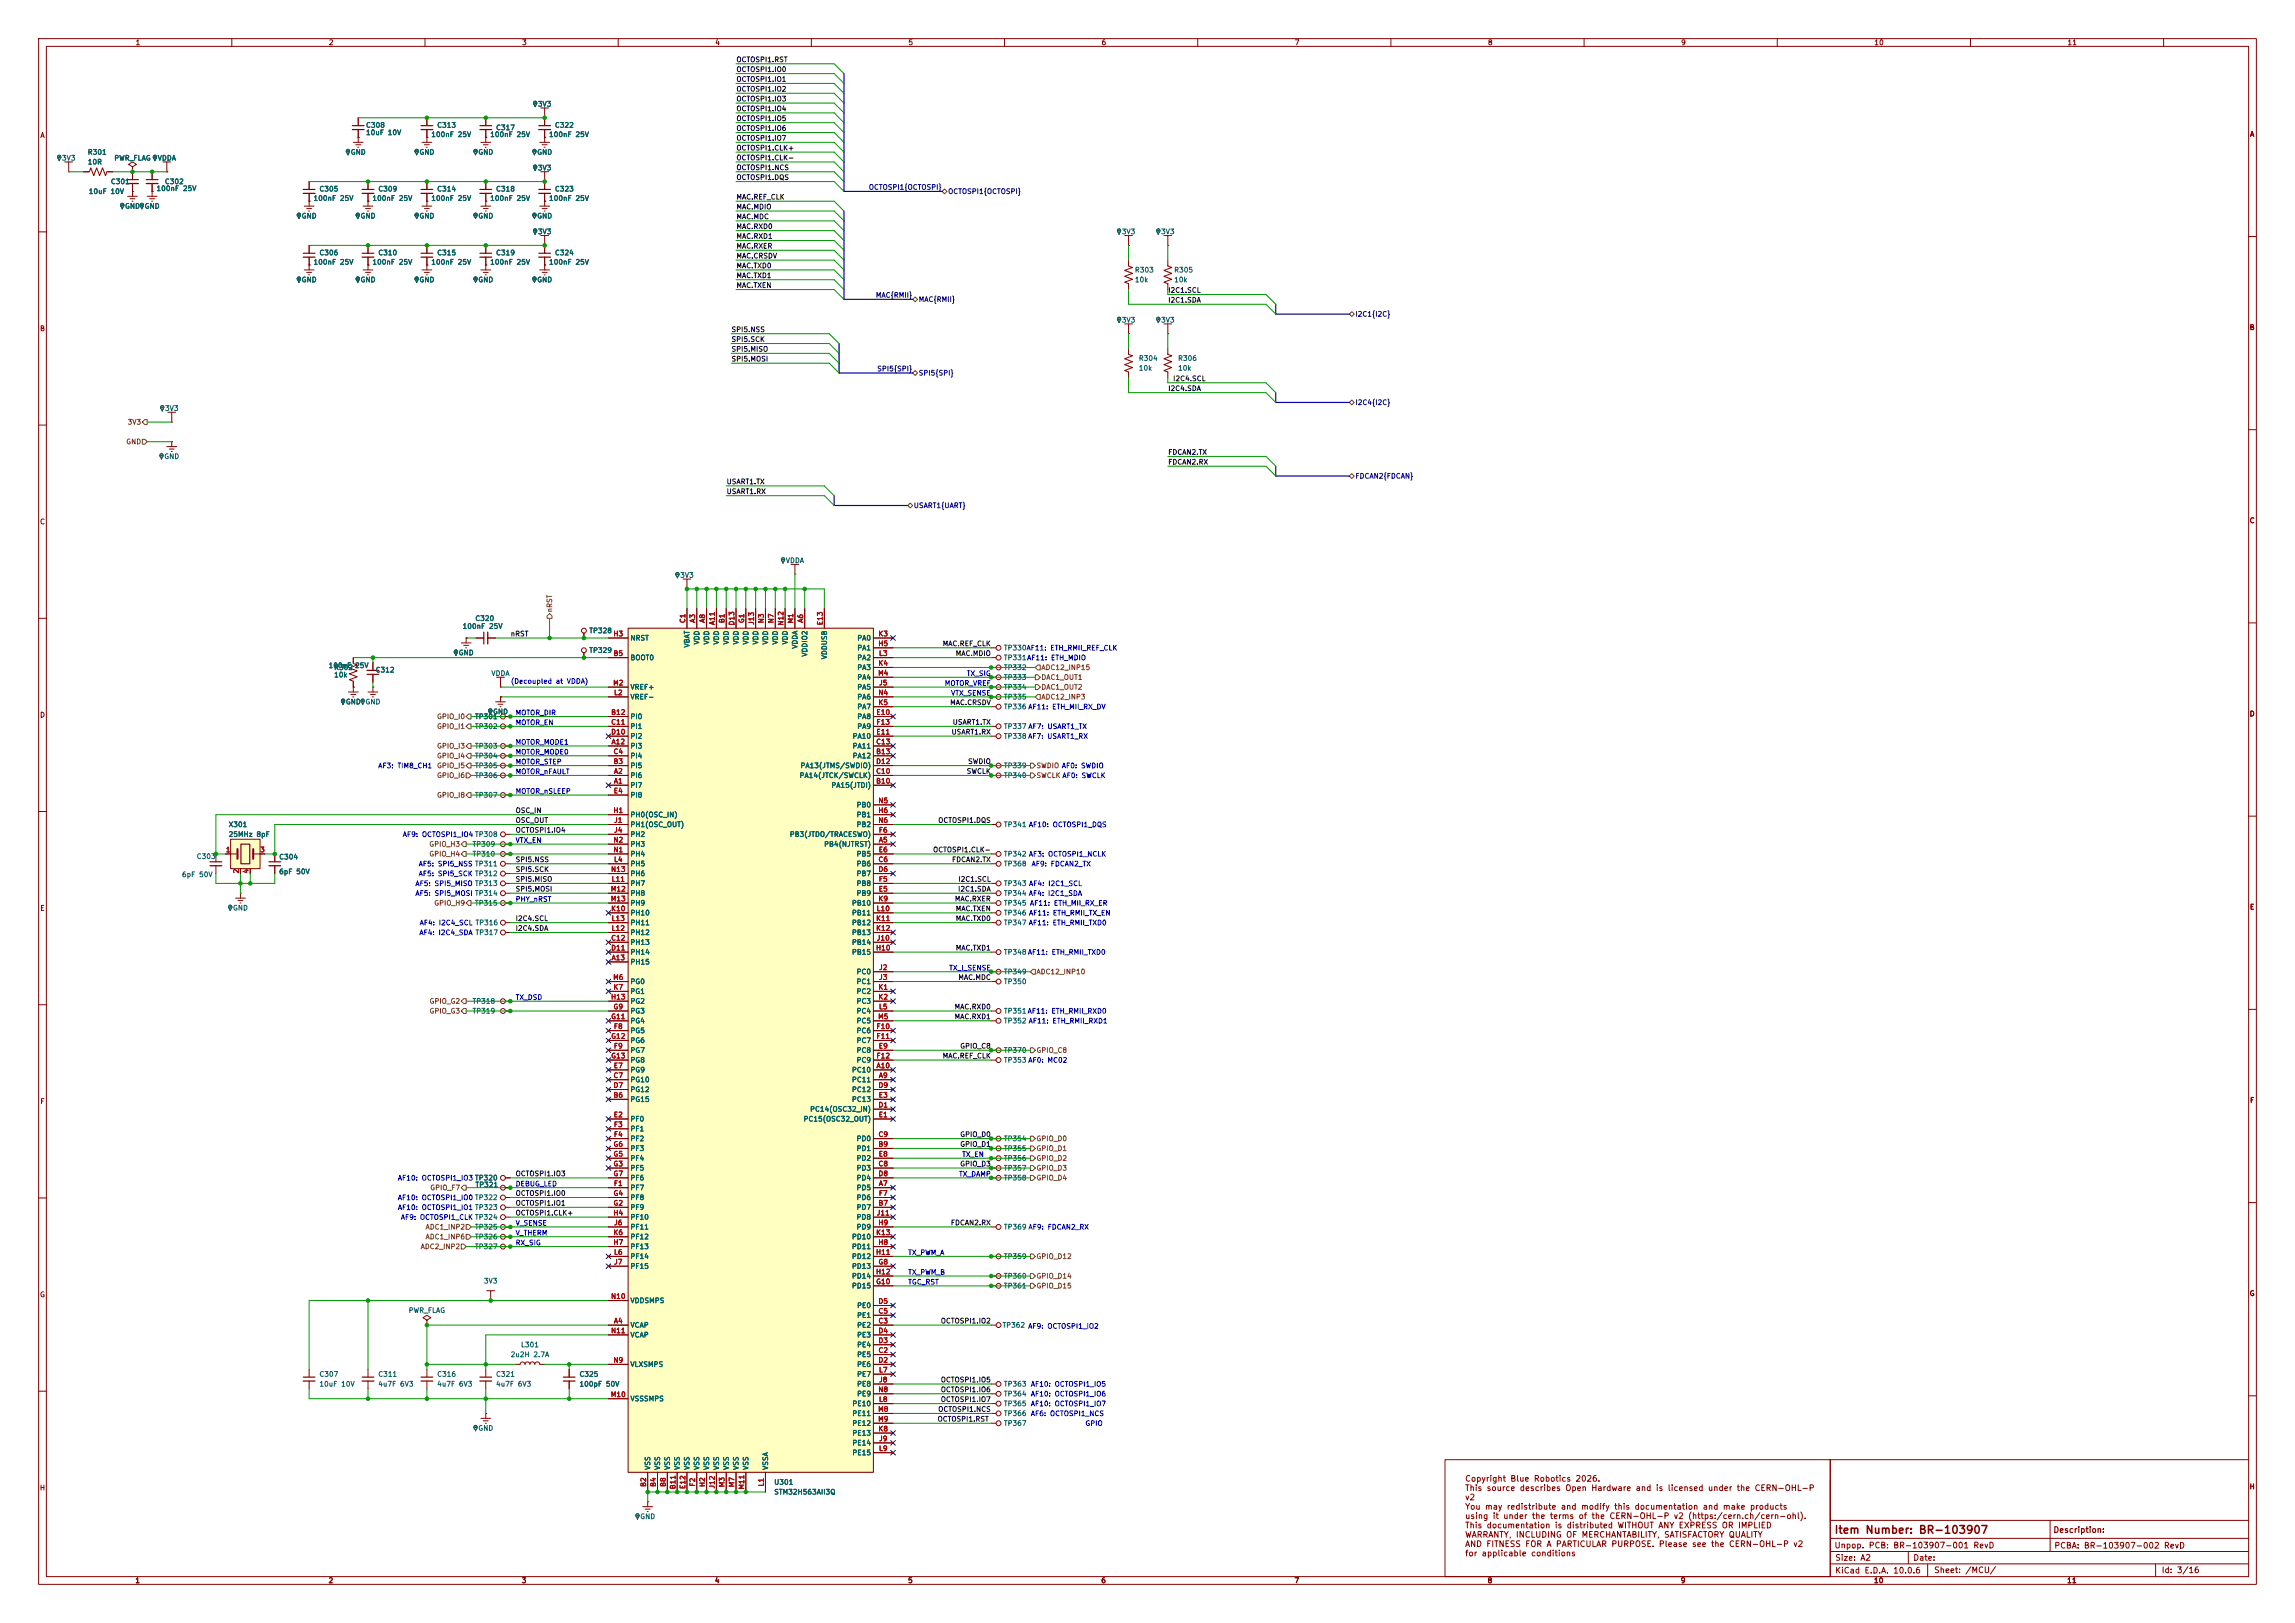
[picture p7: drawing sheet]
<svg xmlns="http://www.w3.org/2000/svg" width="594mm" height="420mm" viewBox="0 0 594 420" stroke-linecap="round" stroke-linejoin="round" font-family="sans-serif">
<defs><g id="words">
<text font-size="2" fill="#840000" x="474.7" y="397.4">Item Number: BR-103907</text>
<g font-size="1.5" fill="#840000">
<text x="379.1" y="383.8">Copyright Blue Robotics 2026.</text>
<text x="379.1" y="386.2">This source describes Open Hardware and is licensed under the CERN-OHL-P</text>
<text x="379.1" y="388.6">v2</text>
<text x="379.1" y="391">You may redistribute and modify this documentation and make products</text>
<text x="379.1" y="393.4">using it under the terms of the CERN-OHL-P v2 (https:/cern.ch/cern-ohl).</text>
<text x="379.1" y="395.8">This documentation is distributed WITHOUT ANY EXPRESS OR IMPLIED</text>
<text x="379.1" y="398.3">WARRANTY, INCLUDING OF MERCHANTABILITY, SATISFACTORY QUALITY</text>
<text x="379.1" y="400.7">AND FITNESS FOR A PARTICULAR PURPOSE. Please see the CERN-OHL-P v2</text>
<text x="474.7" y="401">Unpop. PCB: BR-103907-001 RevD</text>
<text x="531.3" y="397">Description:</text>
<text x="531.6" y="401.1">PCBA: BR-103907-002 RevD</text>
<text x="379.1" y="403.1">for applicable conditions</text>
<text x="474.9" y="404.2">Size: A2</text>
<text x="474.9" y="407.5">KiCad E.D.A. 10.0.6</text>
<text x="495.1" y="404.2">Date:</text>
<text x="500.5" y="407.4">Sheet: /MCU/</text>
<text x="559.4" y="407.4">Id: 3/16</text>
</g>
<g font-size="1.3" fill="#840000">
<text x="35" y="12">1</text>
<text x="85" y="12">2</text>
<text x="135" y="12">3</text>
<text x="185" y="12">4</text>
<text x="235" y="12">5</text>
<text x="285" y="12">6</text>
<text x="335" y="12">7</text>
<text x="385" y="12">8</text>
<text x="435" y="12">9</text>
<text x="485" y="12">10</text>
<text x="535" y="12">11</text>
<text x="10.3" y="36">A</text>
<text x="582.2" y="35.7">A</text>
<text x="10.2" y="86">B</text>
<text x="582.1" y="85.7">B</text>
<text x="10.2" y="136">C</text>
<text x="582.1" y="135.7">C</text>
<text x="10.2" y="186">D</text>
<text x="582.1" y="185.7">D</text>
<text x="10.3" y="236">E</text>
<text x="582.2" y="235.7">E</text>
<text x="10.3" y="286">F</text>
<text x="582.2" y="285.7">F</text>
<text x="10.2" y="336">G</text>
<text x="582.1" y="335.7">G</text>
<text x="10.2" y="386">H</text>
<text x="582.1" y="385.7">H</text>
<text x="34.9" y="410">1</text>
<text x="84.9" y="410">2</text>
<text x="134.9" y="410">3</text>
<text x="184.9" y="410">4</text>
<text x="234.9" y="410">5</text>
<text x="284.9" y="410">6</text>
<text x="334.9" y="410">7</text>
<text x="384.9" y="410">8</text>
<text x="434.9" y="410">9</text>
<text x="484.9" y="410">10</text>
<text x="534.9" y="410">11</text>
</g>
<g font-size="1.3" fill="#0f0f0f">
<text x="190.5" y="16.4">OCTOSPI1.RST</text>
<text x="190.5" y="18.9">OCTOSPI1.IO0</text>
<text x="190.5" y="21.5">OCTOSPI1.IO1</text>
<text x="190.5" y="26.5">OCTOSPI1.IO3</text>
<text x="190.5" y="29.1">OCTOSPI1.IO4</text>
<text x="190.5" y="24">OCTOSPI1.IO2</text>
<text x="190.5" y="34.2">OCTOSPI1.IO6</text>
<text x="190.5" y="31.6">OCTOSPI1.IO5</text>
<text x="190.5" y="36.7">OCTOSPI1.IO7</text>
<text x="190.5" y="41.8">OCTOSPI1.CLK-</text>
<text x="190.5" y="39.2">OCTOSPI1.CLK+</text>
<text x="190.5" y="46.9">OCTOSPI1.DQS</text>
<text x="190.5" y="44.3">OCTOSPI1.NCS</text>
<text x="190.5" y="51.9">MAC.REF_CLK</text>
<text x="190.5" y="59.6">MAC.RXD0</text>
<text x="190.5" y="57">MAC.MDC</text>
<text x="190.5" y="54.5">MAC.MDIO</text>
<text x="190.5" y="64.6">MAC.RXER</text>
<text x="190.5" y="62.1">MAC.RXD1</text>
<text x="190.5" y="67.2">MAC.CRSDV</text>
<text x="190.5" y="69.7">MAC.TXD0</text>
<text x="190.5" y="74.8">MAC.TXEN</text>
<text x="190.5" y="72.3">MAC.TXD1</text>
<text x="302.2" y="76.1">I2C1.SCL</text>
<text x="302.2" y="78.6">I2C1.SDA</text>
<text x="189.2" y="86.2">SPI5.NSS</text>
<text x="189.2" y="88.8">SPI5.SCK</text>
<text x="189.2" y="93.9">SPI5.MOSI</text>
<text x="189.2" y="91.3">SPI5.MISO</text>
<text x="302.2" y="101.5">I2C4.SDA</text>
<text x="303.5" y="98.9">I2C4.SCL</text>
<text x="302.2" y="118">FDCAN2.TX</text>
<text x="187.9" y="125.6">USART1.TX</text>
<text x="302.2" y="120.5">FDCAN2.RX</text>
<text x="187.9" y="128.1">USART1.RX</text>
<text x="132.1" y="165">nRST</text>
<text x="243.9" y="167.5">MAC.REF_CLK</text>
<text x="247.2" y="170.1">MAC.MDIO</text>
<text x="245.8" y="182.8">MAC.CRSDV</text>
<text x="246.2" y="190.4">USART1.RX</text>
<text x="246.5" y="187.8">USART1.TX</text>
<text x="250.4" y="198">SWDIO</text>
<text x="250.1" y="200.5">SWCLK</text>
<text x="133.3" y="213.2">OSC_OUT</text>
<text x="133.3" y="210.7">OSC_IN</text>
<text x="133.3" y="215.8">OCTOSPI1.IO4</text>
<text x="242.7" y="213.2">OCTOSPI1.DQS</text>
<text x="241.4" y="220.9">OCTOSPI1.CLK-</text>
<text x="133.3" y="225.9">SPI5.SCK</text>
<text x="133.3" y="223.4">SPI5.NSS</text>
<text x="246.3" y="223.4">FDCAN2.TX</text>
<text x="133.3" y="231">SPI5.MOSI</text>
<text x="133.3" y="228.5">SPI5.MISO</text>
<text x="247" y="233.6">MAC.RXER</text>
<text x="247.8" y="231">I2C1.SDA</text>
<text x="247.9" y="228.5">I2C1.SCL</text>
<text x="133.3" y="238.6">I2C4.SCL</text>
<text x="247.2" y="236.1">MAC.TXEN</text>
<text x="247.2" y="238.6">MAC.TXD0</text>
<text x="133.3" y="241.2">I2C4.SDA</text>
<text x="247.2" y="246.3">MAC.TXD1</text>
<text x="247.9" y="253.9">MAC.MDC</text>
<text x="246.9" y="261.5">MAC.RXD0</text>
<text x="246.9" y="264">MAC.RXD1</text>
<text x="243.9" y="274.2">MAC.REF_CLK</text>
<text x="248.4" y="271.7">GPIO_C8</text>
<text x="248.4" y="297.1">GPIO_D1</text>
<text x="248.4" y="294.5">GPIO_D0</text>
<text x="133.3" y="304.7">OCTOSPI1.IO3</text>
<text x="248.4" y="302.1">GPIO_D3</text>
<text x="133.3" y="309.8">OCTOSPI1.IO0</text>
<text x="133.3" y="312.3">OCTOSPI1.IO1</text>
<text x="133.3" y="314.8">OCTOSPI1.CLK+</text>
<text x="246" y="317.4">FDCAN2.RX</text>
<text x="243.4" y="342.8">OCTOSPI1.IO2</text>
<text x="243.4" y="358">OCTOSPI1.IO5</text>
<text x="242.7" y="365.6">OCTOSPI1.NCS</text>
<text x="243.4" y="363.1">OCTOSPI1.IO7</text>
<text x="243.4" y="360.6">OCTOSPI1.IO6</text>
<text x="242.5" y="368.2">OCTOSPI1.RST</text>
</g>
<g font-size="1.3" fill="#006464">
<text x="139.1" y="27.9">3V3</text>
<text x="94.6" y="33.3">C308</text>
<text x="94.6" y="35.3">10uF 10V</text>
<text x="111.5" y="35.8">100nF 25V</text>
<text x="113" y="33.3">C313</text>
<text x="126.7" y="35.8">100nF 25V</text>
<text x="128.3" y="34">C317</text>
<text x="142" y="35.8">100nF 25V</text>
<text x="143.5" y="33.3">C322</text>
<text x="15.9" y="41.9">3V3</text>
<text x="22.6" y="40.3">R301</text>
<text x="29.4" y="41.9">PWR_FLAG</text>
<text x="40.7" y="41.9">VDDA</text>
<text x="90.6" y="40.3">GND</text>
<text x="108.4" y="40.3">GND</text>
<text x="123.7" y="40.3">GND</text>
<text x="138.9" y="40.3">GND</text>
<text x="22.6" y="42.9">10R</text>
<text x="28.6" y="48">C301</text>
<text x="42.5" y="48">C302</text>
<text x="139.1" y="44.4">3V3</text>
<text x="22.8" y="50.5">10uF 10V</text>
<text x="40.4" y="49.7">100nF 25V</text>
<text x="81" y="52.3">100nF 25V</text>
<text x="82.5" y="49.9">C305</text>
<text x="96.3" y="52.3">100nF 25V</text>
<text x="97.8" y="49.9">C309</text>
<text x="111.5" y="52.3">100nF 25V</text>
<text x="113" y="49.9">C314</text>
<text x="126.7" y="52.3">100nF 25V</text>
<text x="128.3" y="49.9">C318</text>
<text x="142" y="52.3">100nF 25V</text>
<text x="143.5" y="49.9">C323</text>
<text x="32.2" y="54.3">GND</text>
<text x="37.3" y="54.3">GND</text>
<text x="77.9" y="56.8">GND</text>
<text x="93.2" y="56.8">GND</text>
<text x="108.4" y="56.8">GND</text>
<text x="123.7" y="56.8">GND</text>
<text x="138.9" y="56.8">GND</text>
<text x="139.1" y="60.9">3V3</text>
<text x="290.2" y="60.9">3V3</text>
<text x="300.4" y="60.9">3V3</text>
<text x="81" y="68.8">100nF 25V</text>
<text x="82.5" y="66.4">C306</text>
<text x="96.3" y="68.8">100nF 25V</text>
<text x="97.8" y="66.4">C310</text>
<text x="111.5" y="68.8">100nF 25V</text>
<text x="113" y="66.4">C315</text>
<text x="126.7" y="68.8">100nF 25V</text>
<text x="128.3" y="66.4">C319</text>
<text x="142" y="68.8">100nF 25V</text>
<text x="143.5" y="66.4">C324</text>
<text x="293.6" y="70.8">R303</text>
<text x="303.8" y="70.8">R305</text>
<text x="77.9" y="73.4">GND</text>
<text x="93.2" y="73.4">GND</text>
<text x="108.4" y="73.4">GND</text>
<text x="123.7" y="73.4">GND</text>
<text x="138.9" y="73.4">GND</text>
<text x="293.6" y="73.4">10k</text>
<text x="303.8" y="73.4">10k</text>
<text x="290.2" y="83.8">3V3</text>
<text x="300.4" y="83.8">3V3</text>
<text x="294.6" y="93.7">R304</text>
<text x="304.8" y="93.7">R306</text>
<text x="294.6" y="96.2">10k</text>
<text x="304.8" y="96.2">10k</text>
<text x="42.6" y="106.6">3V3</text>
<text x="42.4" y="119.1">GND</text>
<text x="175.9" y="149.8">3V3</text>
<text x="203.3" y="146">VDDA</text>
<text x="122.9" y="161">C320</text>
<text x="119.6" y="163">100nF 25V</text>
<text x="152.4" y="164.2">TP328</text>
<text x="163" y="166.1">NRST</text>
<text x="178.8" y="167.7" transform="rotate(-90 178.8 167.7)">VBAT</text>
<text x="181.3" y="166.9" transform="rotate(-90 181.3 166.9)">VDD</text>
<text x="183.8" y="166.9" transform="rotate(-90 183.8 166.9)">VDD</text>
<text x="186.4" y="166.9" transform="rotate(-90 186.4 166.9)">VDD</text>
<text x="188.9" y="166.9" transform="rotate(-90 188.9 166.9)">VDD</text>
<text x="191.5" y="166.9" transform="rotate(-90 191.5 166.9)">VDD</text>
<text x="194" y="166.9" transform="rotate(-90 194 166.9)">VDD</text>
<text x="196.5" y="166.9" transform="rotate(-90 196.5 166.9)">VDD</text>
<text x="199.1" y="166.9" transform="rotate(-90 199.1 166.9)">VDD</text>
<text x="201.6" y="166.9" transform="rotate(-90 201.6 166.9)">VDD</text>
<text x="204.2" y="166.9" transform="rotate(-90 204.2 166.9)">VDD</text>
<text x="221.8" y="166.1">PA0</text>
<text x="84.9" y="173.2">100nF 25V</text>
<text x="86.3" y="173.7">R302</text>
<text x="118.6" y="169.9">GND</text>
<text x="152.4" y="169.2">TP329</text>
<text x="163" y="171.1">BOOT0</text>
<text x="206.7" y="168" transform="rotate(-90 206.7 168)">VDDA</text>
<text x="209.2" y="170.1" transform="rotate(-90 209.2 170.1)">VDDIO2</text>
<text x="214.3" y="170.7" transform="rotate(-90 214.3 170.7)">VDDUSB</text>
<text x="221.8" y="168.6">PA1</text>
<text x="221.8" y="173.7">PA3</text>
<text x="221.8" y="171.1">PA2</text>
<text x="259.7" y="168.6">TP330AF11: ETH_RMII_REF_CLK</text>
<text x="259.7" y="173.7">TP332</text>
<text x="259.7" y="171.1">TP331AF11: ETH_MDIO</text>
<text x="86.3" y="175.6">10k</text>
<text x="97.1" y="174.3">C312</text>
<text x="127.1" y="175.2">VDDA</text>
<text x="163" y="178.8">VREF+</text>
<text x="221.8" y="178.8">PA5</text>
<text x="221.8" y="176.2">PA4</text>
<text x="259.7" y="178.8">TP334</text>
<text x="259.7" y="176.2">TP333</text>
<text x="89.4" y="182.6">GND</text>
<text x="94.5" y="182.6">GND</text>
<text x="127.5" y="185.1">GND</text>
<text x="163" y="181.3">VREF-</text>
<text x="221.8" y="183.8">PA7</text>
<text x="221.8" y="181.3">PA6</text>
<text x="259.7" y="183.8">TP336 AF11: ETH_MII_RX_DV</text>
<text x="259.7" y="181.3">TP335</text>
<text x="122.8" y="188.9">TP302</text>
<text x="122.8" y="186.4">TP301</text>
<text x="163" y="186.4">PI0</text>
<text x="163" y="188.9">PI1</text>
<text x="163" y="191.5">PI2</text>
<text x="220.5" y="191.5">PA10</text>
<text x="221.8" y="186.4">PA8</text>
<text x="221.8" y="188.9">PA9</text>
<text x="259.7" y="191.5">TP338AF7: USART1_RX</text>
<text x="259.7" y="188.9">TP337 AF7: USART1_TX</text>
<text x="122.8" y="194">TP303</text>
<text x="122.8" y="196.5">TP304</text>
<text x="163" y="194">PI3</text>
<text x="163" y="196.5">PI4</text>
<text x="220.5" y="196.5">PA12</text>
<text x="220.5" y="194">PA11</text>
<text x="122.8" y="199.1">TP305</text>
<text x="122.8" y="201.6">TP306</text>
<text x="163" y="201.6">PI6</text>
<text x="163" y="199.1">PI5</text>
<text x="206.8" y="201.6">PA14(JTCK/SWCLK)</text>
<text x="207.1" y="199.1">PA13(JTMS/SWDIO)</text>
<text x="259.7" y="201.6">TP340</text>
<text x="259.7" y="199.1">TP339</text>
<text x="122.8" y="206.7">TP307</text>
<text x="163" y="204.2">PI7</text>
<text x="163" y="206.7">PI8</text>
<text x="215" y="204.2">PA15(JTDI)</text>
<text x="221.6" y="209.2">PB0</text>
<text x="59" y="214.3">X301</text>
<text x="163" y="211.8">PH0(OSC_IN)</text>
<text x="163" y="214.3">PH1(OSC_OUT)</text>
<text x="221.6" y="211.8">PB1</text>
<text x="221.6" y="214.3">PB2</text>
<text x="259.7" y="214.3">TP341 AF10: OCTOSPI1_DQS</text>
<text x="59" y="216.9">25MHz 8pF</text>
<text x="122.2" y="221.9">TP310</text>
<text x="122.2" y="219.4">TP309</text>
<text x="163" y="216.9">PH2</text>
<text x="163" y="221.9">PH4</text>
<text x="163" y="219.4">PH3</text>
<text x="204.3" y="216.9">PB3(JTDO/TRACESWO)</text>
<text x="213.2" y="219.4">PB4(NJTRST)</text>
<text x="221.6" y="221.9">PB5</text>
<text x="259.7" y="221.9">TP342 AF3: OCTOSPI1_NCLK</text>
<text x="47" y="227.3">6pF 50V</text>
<text x="50.8" y="222.6">C303</text>
<text x="72.1" y="222.7">C304</text>
<text x="72.1" y="226.5">6pF 50V</text>
<text x="163" y="224.5">PH5</text>
<text x="163" y="227">PH6</text>
<text x="221.6" y="224.5">PB6</text>
<text x="221.6" y="227">PB7</text>
<text x="259.7" y="224.5">TP368</text>
<text x="163" y="229.6">PH7</text>
<text x="163" y="232.1">PH8</text>
<text x="221.6" y="232.1">PB9</text>
<text x="221.6" y="229.6">PB8</text>
<text x="259.7" y="229.6">TP343 AF4: I2C1_SCL</text>
<text x="259.7" y="232.1">TP344 AF4: I2C1_SDA</text>
<text x="60.2" y="235.9">GND</text>
<text x="122.8" y="234.6">TP315</text>
<text x="163" y="237.2">PH10</text>
<text x="163" y="239.7">PH11</text>
<text x="163" y="234.6">PH9</text>
<text x="220.4" y="234.6">PB10</text>
<text x="220.4" y="239.7">PB12</text>
<text x="220.4" y="237.2">PB11</text>
<text x="259.7" y="234.6">TP345 AF11: ETH_MII_RX_ER</text>
<text x="259.7" y="239.7">TP347 AF11: ETH_RMII_TXD0</text>
<text x="259.7" y="237.2">TP346 AF11: ETH_RMII_TX_EN</text>
<text x="163" y="244.8">PH13</text>
<text x="163" y="242.3">PH12</text>
<text x="220.4" y="244.8">PB14</text>
<text x="220.4" y="242.3">PB13</text>
<text x="163" y="249.9">PH15</text>
<text x="163" y="247.3">PH14</text>
<text x="220.4" y="247.3">PB15</text>
<text x="259.7" y="247.3">TP348AF11: ETH_RMII_TXD0</text>
<text x="163" y="257.5">PG1</text>
<text x="163" y="255">PG0</text>
<text x="221.6" y="252.4">PC0</text>
<text x="221.6" y="255">PC1</text>
<text x="221.6" y="257.5">PC2</text>
<text x="259.7" y="252.4">TP349</text>
<text x="259.7" y="255">TP350</text>
<text x="122.2" y="262.6">TP319</text>
<text x="122.2" y="260">TP318</text>
<text x="163" y="262.6">PG3</text>
<text x="163" y="260">PG2</text>
<text x="221.6" y="260">PC3</text>
<text x="221.6" y="262.6">PC4</text>
<text x="259.7" y="262.6">TP351AF11: ETH_RMII_RXD0</text>
<text x="163" y="267.7">PG5</text>
<text x="163" y="265.1">PG4</text>
<text x="221.6" y="267.7">PC6</text>
<text x="221.6" y="265.1">PC5</text>
<text x="259.7" y="265.1">TP352 AF11: ETH_RMII_RXD1</text>
<text x="163" y="272.7">PG7</text>
<text x="163" y="270.2">PG6</text>
<text x="163" y="275.3">PG8</text>
<text x="221.6" y="272.7">PC8</text>
<text x="221.6" y="270.2">PC7</text>
<text x="221.6" y="275.3">PC9</text>
<text x="259.7" y="272.7">TP370</text>
<text x="259.7" y="275.3">TP353 AF0: MC02</text>
<text x="163" y="280.4">PG10</text>
<text x="163" y="277.8">PG9</text>
<text x="220.4" y="280.4">PC11</text>
<text x="220.4" y="277.8">PC10</text>
<text x="163" y="285.4">PG15</text>
<text x="163" y="282.9">PG12</text>
<text x="209.5" y="288">PC14(OSC32_IN)</text>
<text x="220.4" y="282.9">PC12</text>
<text x="220.4" y="285.4">PC13</text>
<text x="163" y="290.5">PF0</text>
<text x="163" y="293.1">PF1</text>
<text x="207.8" y="290.5">PC15(OSC32_OUT)</text>
<text x="163" y="295.6">PF2</text>
<text x="163" y="298.1">PF3</text>
<text x="221.6" y="298.1">PD1</text>
<text x="221.6" y="295.6">PD0</text>
<text x="259.7" y="295.6">TP354</text>
<text x="259.7" y="298.1">TP355</text>
<text x="122.8" y="305.8">TP320</text>
<text x="163" y="303.2">PF5</text>
<text x="163" y="300.7">PF4</text>
<text x="163" y="305.8">PF6</text>
<text x="221.6" y="303.2">PD3</text>
<text x="221.6" y="305.8">PD4</text>
<text x="221.6" y="300.7">PD2</text>
<text x="259.7" y="300.7">TP356</text>
<text x="259.7" y="305.8">TP358</text>
<text x="259.7" y="303.2">TP357</text>
<text x="122.9" y="307.5">TP321</text>
<text x="163" y="308.3">PF7</text>
<text x="163" y="310.8">PF8</text>
<text x="221.6" y="308.3">PD5</text>
<text x="221.6" y="310.8">PD6</text>
<text x="163" y="313.4">PF9</text>
<text x="163" y="315.9">PF10</text>
<text x="221.6" y="313.4">PD7</text>
<text x="221.6" y="315.9">PD8</text>
<text x="122.8" y="323.5">TP327</text>
<text x="122.8" y="321">TP326</text>
<text x="122.8" y="318.5">TP325</text>
<text x="163" y="323.5">PF13</text>
<text x="163" y="318.5">PF11</text>
<text x="163" y="321">PF12</text>
<text x="220.4" y="323.5">PD11</text>
<text x="220.4" y="321">PD10</text>
<text x="221.6" y="318.5">PD9</text>
<text x="259.7" y="318.5">TP369 AF9: FDCAN2_RX</text>
<text x="163" y="328.6">PF15</text>
<text x="163" y="326.1">PF14</text>
<text x="220.4" y="328.6">PD13</text>
<text x="220.4" y="326.1">PD12</text>
<text x="259.7" y="326.1">TP359</text>
<text x="125.1" y="332.4">3V3</text>
<text x="220.4" y="333.7">PD15</text>
<text x="220.4" y="331.2">PD14</text>
<text x="259.7" y="331.2">TP360</text>
<text x="259.7" y="333.7">TP361</text>
<text x="105.6" y="340.1">PWR_FLAG</text>
<text x="163" y="337.5">VDDSMPS</text>
<text x="221.7" y="341.3">PE1</text>
<text x="221.7" y="338.8">PE0</text>
<text x="163" y="343.9">VCAP</text>
<text x="163" y="346.4">VCAP</text>
<text x="221.7" y="343.9">PE2</text>
<text x="221.7" y="346.4">PE3</text>
<text x="259.3" y="343.9">TP362 AF9: OCTOSPI1_IO2</text>
<text x="132" y="351.5">2u2H 2.7A</text>
<text x="134.7" y="348.9">L301</text>
<text x="221.7" y="351.5">PE5</text>
<text x="221.7" y="348.9">PE4</text>
<text x="82.5" y="356.6">C307</text>
<text x="82.5" y="359.1">10uF 10V</text>
<text x="97.8" y="356.6">C311</text>
<text x="97.8" y="359.1">4u7F 6V3</text>
<text x="113" y="356.6">C316</text>
<text x="113" y="359.1">4u7F 6V3</text>
<text x="128.3" y="356.6">C321</text>
<text x="128.3" y="359.1">4u7F 6V3</text>
<text x="149.8" y="356.6">C325</text>
<text x="149.8" y="359.1">100pF 50V</text>
<text x="163" y="354">VLXSMPS</text>
<text x="221.7" y="354">PE6</text>
<text x="221.7" y="359.1">PE8</text>
<text x="221.7" y="356.6">PE7</text>
<text x="259.7" y="359.1">TP363</text>
<text x="163" y="362.9">VSSSMPS</text>
<text x="220.5" y="364.2">PE10</text>
<text x="221.7" y="361.6">PE9</text>
<text x="259.7" y="364.2">TP365</text>
<text x="259.7" y="361.6">TP364</text>
<text x="123.7" y="370.5">GND</text>
<text x="220.5" y="371.8">PE13</text>
<text x="220.5" y="366.7">PE11</text>
<text x="220.5" y="369.3">PE12</text>
<text x="259.7" y="366.7">TP366</text>
<text x="259.7" y="369.3">TP367</text>
<text x="220.5" y="374.3">PE14</text>
<text x="220.5" y="376.9">PE15</text>
<text x="168.6" y="380.5" transform="rotate(-90 168.6 380.5)">VSS</text>
<text x="171.1" y="380.5" transform="rotate(-90 171.1 380.5)">VSS</text>
<text x="173.7" y="380.5" transform="rotate(-90 173.7 380.5)">VSS</text>
<text x="176.2" y="380.5" transform="rotate(-90 176.2 380.5)">VSS</text>
<text x="178.8" y="380.5" transform="rotate(-90 178.8 380.5)">VSS</text>
<text x="181.3" y="380.5" transform="rotate(-90 181.3 380.5)">VSS</text>
<text x="183.8" y="380.5" transform="rotate(-90 183.8 380.5)">VSS</text>
<text x="186.4" y="380.5" transform="rotate(-90 186.4 380.5)">VSS</text>
<text x="188.9" y="380.5" transform="rotate(-90 188.9 380.5)">VSS</text>
<text x="191.5" y="380.5" transform="rotate(-90 191.5 380.5)">VSS</text>
<text x="194" y="380.5" transform="rotate(-90 194 380.5)">VSS</text>
<text x="199.1" y="380.5" transform="rotate(-90 199.1 380.5)">VSSA</text>
<text x="200.2" y="384.5">U301</text>
<text x="200.2" y="387">STM32H563AII3Q</text>
<text x="165.6" y="393.4">GND</text>
</g>
<g font-size="1.3" fill="#000084">
<text x="224.7" y="49.4">OCTOSPI1{OCTOSPI}</text>
<text x="245.3" y="50.5">OCTOSPI1{OCTOSPI}</text>
<text x="226.6" y="77.3">MAC{RMII}</text>
<text x="237.7" y="78.4">MAC{RMII}</text>
<text x="350.7" y="82.2">I2C1{I2C}</text>
<text x="226.9" y="96.4">SPI5{SPI}</text>
<text x="237.7" y="97.5">SPI5{SPI}</text>
<text x="350.7" y="105.1">I2C4{I2C}</text>
<text x="350.7" y="124.2">FDCAN2{FDCAN}</text>
<text x="236.4" y="131.8">USART1{UART}</text>
</g>
<g font-size="1.3" fill="#725600">
<text x="32.9" y="110.2">3V3</text>
<text x="32.5" y="115.3">GND</text>
<text x="143.2" y="158.6" transform="rotate(-90 143.2 158.6)">nRST</text>
<text x="269.4" y="173.7">ADC12_INP15</text>
<text x="269.4" y="178.8">DAC1_OUT2</text>
<text x="269.4" y="176.2">DAC1_OUT1</text>
<text x="269.4" y="181.3">ADC12_INP3</text>
<text x="113" y="188.9">GPIO_I1</text>
<text x="113" y="186.4">GPIO_I0</text>
<text x="113" y="196.5">GPIO_I4</text>
<text x="113" y="194">GPIO_I3</text>
<text x="113" y="199.1">GPIO_I5</text>
<text x="113" y="201.6">GPIO_I6</text>
<text x="268.1" y="201.6">SWCLK AF0: SWCLK</text>
<text x="268.1" y="199.1">SWDIO AF0: SWDIO</text>
<text x="113" y="206.7">GPIO_I8</text>
<text x="111" y="219.4">GPIO_H3</text>
<text x="111" y="221.9">GPIO_H4</text>
<text x="112.2" y="234.6">GPIO_H9</text>
<text x="268.1" y="252.4">ADC12_INP10</text>
<text x="111" y="260">GPIO_G2</text>
<text x="111" y="262.6">GPIO_G3</text>
<text x="268.1" y="272.7">GPIO_C8</text>
<text x="268.1" y="295.6">GPIO_D0</text>
<text x="268.1" y="298.1">GPIO_D1</text>
<text x="268.1" y="300.7">GPIO_D2</text>
<text x="268.1" y="305.8">GPIO_D4</text>
<text x="268.1" y="303.2">GPIO_D3</text>
<text x="111.2" y="308.3">GPIO_F7</text>
<text x="108.7" y="323.5">ADC2_INP2</text>
<text x="110" y="321">ADC1_INP6</text>
<text x="110" y="318.5">ADC1_INP2</text>
<text x="268.1" y="326.1">GPIO_D12</text>
<text x="268.1" y="331.2">GPIO_D14</text>
<text x="268.1" y="333.7">GPIO_D15</text>
</g>
<g font-size="1.3" fill="#a90000">
<text x="177.7" y="161.4" transform="rotate(-90 177.7 161.4)">C1</text>
<text x="180.2" y="161.3" transform="rotate(-90 180.2 161.3)">A3</text>
<text x="182.7" y="161.3" transform="rotate(-90 182.7 161.3)">A8</text>
<text x="185.3" y="161.9" transform="rotate(-90 185.3 161.9)">A11</text>
<text x="187.8" y="161.4" transform="rotate(-90 187.8 161.4)">B1</text>
<text x="190.4" y="162" transform="rotate(-90 190.4 162)">D13</text>
<text x="192.9" y="161.4" transform="rotate(-90 192.9 161.4)">G1</text>
<text x="195.4" y="161.8" transform="rotate(-90 195.4 161.8)">J13</text>
<text x="198" y="161.4" transform="rotate(-90 198 161.4)">N3</text>
<text x="200.5" y="161.4" transform="rotate(-90 200.5 161.4)">N7</text>
<text x="205.6" y="161.5" transform="rotate(-90 205.6 161.5)">M1</text>
<text x="208.1" y="161.3" transform="rotate(-90 208.1 161.3)">A6</text>
<text x="213.2" y="161.9" transform="rotate(-90 213.2 161.9)">E13</text>
<text x="158.6" y="165">H3</text>
<text x="203.1" y="162" transform="rotate(-90 203.1 162)">N12</text>
<text x="227.2" y="167.5">H5</text>
<text x="227.2" y="165">K3</text>
<text x="158.7" y="170">B5</text>
<text x="227.2" y="172.6">K4</text>
<text x="227.4" y="170">L3</text>
<text x="158.6" y="177.7">M2</text>
<text x="227.1" y="175.1">M4</text>
<text x="227.4" y="177.7">J5</text>
<text x="158" y="185.3">B12</text>
<text x="158.8" y="180.2">L2</text>
<text x="226.7" y="185.3">E10</text>
<text x="227.2" y="180.2">N4</text>
<text x="227.2" y="182.7">K5</text>
<text x="158" y="187.8">C11</text>
<text x="158" y="190.4">D10</text>
<text x="226.7" y="190.4">E11</text>
<text x="226.7" y="187.8">F13</text>
<text x="158.1" y="192.9">A12</text>
<text x="158.7" y="198">B3</text>
<text x="158.7" y="195.4">C4</text>
<text x="226.6" y="195.4">B13</text>
<text x="226.6" y="192.9">C13</text>
<text x="226.6" y="198">D12</text>
<text x="158.7" y="203.1">A1</text>
<text x="158.7" y="200.5">A2</text>
<text x="226.6" y="203.1">B10</text>
<text x="226.6" y="200.5">C10</text>
<text x="158.7" y="205.6">E4</text>
<text x="227.2" y="208.1">N5</text>
<text x="158.6" y="210.7">H1</text>
<text x="158.8" y="213.2">J1</text>
<text x="158.8" y="215.8">J4</text>
<text x="227.2" y="210.7">H6</text>
<text x="227.2" y="213.2">N6</text>
<text x="227.3" y="215.8">F6</text>
<text x="58.3" y="220.8">1</text>
<text x="67.2" y="220.8">3</text>
<text x="158.6" y="220.8">N1</text>
<text x="158.6" y="218.3">N2</text>
<text x="227.3" y="220.8">E6</text>
<text x="227.3" y="218.3">A5</text>
<text x="62.1" y="226.2" transform="rotate(-90 62.1 226.2)">2</text>
<text x="64.6" y="226.2" transform="rotate(-90 64.6 226.2)">4</text>
<text x="158" y="225.9">N13</text>
<text x="158.8" y="223.4">L4</text>
<text x="227.2" y="223.4">C6</text>
<text x="227.2" y="225.9">D6</text>
<text x="158" y="231">M12</text>
<text x="158" y="233.5">M13</text>
<text x="158.2" y="228.5">L11</text>
<text x="227.2" y="233.5">K9</text>
<text x="227.3" y="231">E5</text>
<text x="227.3" y="228.5">F5</text>
<text x="158" y="236.1">K10</text>
<text x="158.2" y="238.6">L13</text>
<text x="226.6" y="238.6">K11</text>
<text x="226.7" y="236.1">L10</text>
<text x="158" y="243.7">C12</text>
<text x="158.2" y="241.2">L12</text>
<text x="226.6" y="241.2">K12</text>
<text x="226.8" y="243.7">J10</text>
<text x="158" y="246.2">D11</text>
<text x="158.1" y="248.8">A13</text>
<text x="226.6" y="246.2">H10</text>
<text x="227.4" y="251.3">J2</text>
<text x="158.6" y="253.9">M6</text>
<text x="158.7" y="256.4">K7</text>
<text x="227.2" y="256.4">K1</text>
<text x="227.4" y="253.9">J3</text>
<text x="158" y="258.9">H13</text>
<text x="158.7" y="261.5">G9</text>
<text x="227.2" y="258.9">K2</text>
<text x="227.4" y="261.5">L5</text>
<text x="158" y="264">G11</text>
<text x="158" y="269.1">G12</text>
<text x="158.7" y="266.6">F8</text>
<text x="226.7" y="266.6">F10</text>
<text x="226.7" y="269.1">F11</text>
<text x="227.1" y="264">M5</text>
<text x="158" y="274.2">G13</text>
<text x="158.7" y="271.6">F9</text>
<text x="226.7" y="274.2">F12</text>
<text x="227.3" y="271.6">E9</text>
<text x="158.7" y="279.3">C7</text>
<text x="158.7" y="281.8">D7</text>
<text x="158.7" y="276.7">E7</text>
<text x="226.7" y="276.7">A10</text>
<text x="227.2" y="281.8">D9</text>
<text x="227.3" y="279.3">A9</text>
<text x="158.7" y="284.3">B6</text>
<text x="227.2" y="286.9">D1</text>
<text x="227.3" y="284.3">E3</text>
<text x="158.7" y="289.4">E2</text>
<text x="158.7" y="292">F3</text>
<text x="227.3" y="289.4">E1</text>
<text x="158.7" y="299.6">G5</text>
<text x="158.7" y="297">G6</text>
<text x="158.7" y="294.5">F4</text>
<text x="227.2" y="297">B9</text>
<text x="227.2" y="294.5">C9</text>
<text x="227.3" y="299.6">E8</text>
<text x="158.7" y="302.1">G3</text>
<text x="158.7" y="304.7">G7</text>
<text x="227.2" y="302.1">C8</text>
<text x="227.2" y="304.7">D8</text>
<text x="158.7" y="309.7">G4</text>
<text x="158.7" y="307.2">F1</text>
<text x="227.3" y="307.2">A7</text>
<text x="227.3" y="309.7">F7</text>
<text x="158.6" y="314.8">H4</text>
<text x="158.7" y="312.3">G2</text>
<text x="158.8" y="317.4">J6</text>
<text x="226.8" y="314.8">J11</text>
<text x="227.2" y="317.4">H9</text>
<text x="227.2" y="312.3">B7</text>
<text x="158.6" y="322.4">H7</text>
<text x="158.7" y="319.9">K6</text>
<text x="226.6" y="319.9">K13</text>
<text x="227.2" y="322.4">H8</text>
<text x="158.8" y="325">L6</text>
<text x="158.8" y="327.5">J7</text>
<text x="226.6" y="325">H11</text>
<text x="227.2" y="327.5">G8</text>
<text x="226.6" y="330.1">H12</text>
<text x="226.6" y="332.6">G10</text>
<text x="158" y="336.4">N10</text>
<text x="227.2" y="340.2">C5</text>
<text x="227.2" y="337.7">D5</text>
<text x="158" y="345.3">N11</text>
<text x="158.7" y="342.8">A4</text>
<text x="227.2" y="342.8">C3</text>
<text x="227.2" y="347.8">D3</text>
<text x="227.2" y="345.3">D4</text>
<text x="158.6" y="352.9">N9</text>
<text x="227.2" y="350.4">C2</text>
<text x="227.2" y="352.9">D2</text>
<text x="227.4" y="355.5">L7</text>
<text x="227.4" y="358">J8</text>
<text x="158" y="361.8">M10</text>
<text x="227.1" y="365.6">M8</text>
<text x="227.2" y="360.5">N8</text>
<text x="227.4" y="363.1">L8</text>
<text x="227.1" y="368.2">M9</text>
<text x="227.2" y="370.7">K8</text>
<text x="227.4" y="375.8">L9</text>
<text x="227.4" y="373.2">J9</text>
<text x="167.5" y="384.9" transform="rotate(-90 167.5 384.9)">B2</text>
<text x="170" y="384.9" transform="rotate(-90 170 384.9)">B4</text>
<text x="172.6" y="384.9" transform="rotate(-90 172.6 384.9)">B8</text>
<text x="175.1" y="385.5" transform="rotate(-90 175.1 385.5)">B11</text>
<text x="177.7" y="385.5" transform="rotate(-90 177.7 385.5)">E12</text>
<text x="180.2" y="384.8" transform="rotate(-90 180.2 384.8)">F2</text>
<text x="182.7" y="384.9" transform="rotate(-90 182.7 384.9)">H2</text>
<text x="185.3" y="385.4" transform="rotate(-90 185.3 385.4)">J12</text>
<text x="187.8" y="385" transform="rotate(-90 187.8 385)">M3</text>
<text x="190.4" y="385" transform="rotate(-90 190.4 385)">M7</text>
<text x="192.9" y="385.6" transform="rotate(-90 192.9 385.6)">M11</text>
<text x="198" y="384.8" transform="rotate(-90 198 384.8)">L1</text>
</g>
<g font-size="1.3" fill="#0000c2">
<text x="132.1" y="177.2">(Decoupled at VDDA)</text>
<text x="244.4" y="177.8">MOTOR_VREF</text>
<text x="250.1" y="175.2">TX_SIG</text>
<text x="133.3" y="185.4">MOTOR_DIR</text>
<text x="246" y="180.3">VTX_SENSE</text>
<text x="133.3" y="187.9">MOTOR_EN</text>
<text x="133.3" y="195.6">MOTOR_MODE0</text>
<text x="133.3" y="193">MOTOR_MODE1</text>
<text x="97.8" y="199.1">AF3: TIM8_CH1</text>
<text x="133.3" y="198.1">MOTOR_STEP</text>
<text x="133.3" y="200.6">MOTOR_nFAULT</text>
<text x="133.3" y="205.7">MOTOR_nSLEEP</text>
<text x="104.1" y="216.9">AF9: OCTOSPI1_IO4 TP308</text>
<text x="133.3" y="218.4">VTX_EN</text>
<text x="108.2" y="224.5">AF5: SPI5_NSS TP311</text>
<text x="108.2" y="227">AF5: SPI5_SCK TP312</text>
<text x="266.9" y="224.5">AF9: FDCAN2_TX</text>
<text x="107.4" y="229.6">AF5: SPI5_MISO TP313</text>
<text x="107.4" y="232.1">AF5: SPI5_MOSI TP314</text>
<text x="133.3" y="233.7">PHY_nRST</text>
<text x="108.5" y="239.7">AF4: I2C4_SCL TP316</text>
<text x="108.4" y="242.3">AF4: I2C4_SDA TP317</text>
<text x="245.5" y="251.4">TX_I_SENSE</text>
<text x="133.3" y="259.1">TX_DSD</text>
<text x="248.9" y="299.7">TX_EN</text>
<text x="102.8" y="305.8">AF10: OCTOSPI1_IO3 TP320</text>
<text x="248.1" y="304.8">TX_DAMP</text>
<text x="102.8" y="310.9">AF10: OCTOSPI1_IO0 TP322</text>
<text x="133.3" y="307.3">DEBUG_LED</text>
<text x="102.8" y="313.4">AF10: OCTOSPI1_IO1 TP323</text>
<text x="103.6" y="315.9">AF9: OCTOSPI1_CLK TP324</text>
<text x="133.3" y="317.5">V_SENSE</text>
<text x="133.3" y="320">V_THERM</text>
<text x="133.3" y="322.6">RX_SIG</text>
<text x="234.9" y="325.1">TX_PWM_A</text>
<text x="234.9" y="330.2">TX_PWM_B</text>
<text x="234.9" y="332.7">TGC_RST</text>
<text x="266.7" y="359.1">AF10: OCTOSPI1_IO5</text>
<text x="266.7" y="364.2">AF10: OCTOSPI1_IO7</text>
<text x="266.7" y="361.7">AF10: OCTOSPI1_IO6</text>
<text x="266.7" y="366.7">AF6: OCTOSPI1_NCS</text>
<text x="280.8" y="369.3">GPIO</text>
</g>
</g></defs>
<g fill="none" stroke="#840000" stroke-width=".26">
<path d="M10 10h574v400h-574zM12 12h570v396h-570zM60 10v2M110 10v2M160 10v2M210 10v2M260 10v2M310 10v2M360 10v2M410 10v2M460 10v2M510 10v2"/>
<path d="M560 10v2M138 38.8a.49 .49 0 0 1 .7 .1 .49 .49 0 0 1-.2 .7l-.2 .5-.1-.4a.64 .64 0 0 1-.2-.9zM139.7 36.8h2.5M140.3 37.5h1.3M140.8 38.1h.3M141 35.6h.1M141 30.5v2M141 33.5v3.3M299.5 59.3a.49 .49 0 0 1 .7 .2 .49 .49 0 0 1-.2 .7l-.2 .4-.2-.3a.64 .64 0 0 1-.1-1zM10 60h2M92.3 71.8a.49 .49 0 0 1 .7 .1 .49 .49 0 0 1-.2 .7l-.2 .5-.1-.4a.64 .64 0 0 1-.2-.9zM94 69.9h2.5"/>
<path d="M94.6 70.5h1.3M95.1 71.1h.3M95.2 68.6h.1M95.2 68.6v1.3M292.1 67.3v1.5l1 .4-2 .8 2 .7-2 .8 2 .8-2 .7 1 .4v1.5M301.2 61h2.1M302.3 67.3v1.5l1 .4-2.1 .8 2.1 .7-2.1 .8 2.1 .8-2.1 .7 1.1 .4v1.5M302.3 63.5h.1M302.3 61v2.5M581.9 61.2h2M10 110h2M581.9 111.2h2"/>
<path d="M10 160h2M256.5 177.8h1.3M256.5 175.3h1.3M581.9 161.2h2M256.5 190.5h1.3M256.5 182.9h1.3M256.5 180.3h1.3M10 210h2M256.5 213.4h1.3M581.9 211.2h2M256.5 233.7h1.3M256.5 223.5h1.3"/>
<path d="M256.5 221h1.3M256.5 228.6h1.3M256.5 231.1h1.3M10 260h2M581.9 261.2h2M10 310h2M130.8 309.9h1.3M581.9 311.2h2M130.8 322.6h1.3M95.2 354.3v2.1M95.2 357.4v2M256.5 358.1h1.3"/>
<path d="M10 360h2M122.8 369a.49 .49 0 0 1 .7 .1 .49 .49 0 0 1-.2 .7l-.2 .5-.2-.4a.64 .64 0 0 1-.1-.9zM124.5 367h2.5M125.1 367.7h1.3M125.6 368.3h.3M125.7 365.8h.1M125.7 365.8v1.2M256.5 368.3h1.3M256.5 363.2h1.3M256.5 360.7h1.3M256.5 365.8h1.3M374 377.7h99.7v30.3h-99.7z"/>
<path d="M473.7 377.7h108.2M473.7 377.7v30.3M581.9 361.2h2M473.7 393.4h108.2M473.9 398.1h108M530.6 393.4v4.6M530.6 398.1v3.4M473.9 404.7h108M473.9 401.5h108M493.9 401.5v3.2M498.9 404.7v3.3M557.9 404.7v3.3"/>
<circle cx="258.4" cy="175.3" r=".63"/>
<circle cx="258.4" cy="177.8" r=".63"/>
<circle cx="258.4" cy="182.9" r=".63"/>
<circle cx="258.4" cy="180.3" r=".63"/>
<circle cx="258.4" cy="190.5" r=".63"/>
<circle cx="258.4" cy="213.4" r=".63"/>
<circle cx="258.4" cy="223.5" r=".63"/>
<circle cx="258.4" cy="221" r=".63"/>
<circle cx="258.4" cy="228.6" r=".63"/>
<circle cx="258.4" cy="231.1" r=".63"/>
<circle cx="258.4" cy="233.7" r=".63"/>
<circle cx="130.2" cy="309.9" r=".63"/>
<circle cx="130.2" cy="322.6" r=".63"/>
<circle cx="258.4" cy="358.1" r=".63"/>
<circle cx="258.4" cy="368.3" r=".63"/>
<circle cx="258.4" cy="363.2" r=".63"/>
<circle cx="258.4" cy="360.7" r=".63"/>
<circle cx="258.4" cy="365.8" r=".63"/>
</g>
<g fill="#840000" stroke="#840000" stroke-width=".26">
<circle cx="123.1" cy="369.3" r=".09"/>
<circle cx="299.8" cy="59.7" r=".09"/>
<circle cx="138.3" cy="39.1" r=".09"/>
<circle cx="92.6" cy="72.2" r=".09"/>
</g>
<path d="M138 38.8a.49 .49 0 0 1 .7 .1 .49 .49 0 0 1-.2 .7l-.2 .5-.1-.4a.64 .64 0 0 1-.2-.9zM299.5 59.3a.49 .49 0 0 1 .7 .2 .49 .49 0 0 1-.2 .7l-.2 .4-.2-.3a.64 .64 0 0 1-.1-1zM92.3 71.8a.49 .49 0 0 1 .7 .1 .49 .49 0 0 1-.2 .7l-.2 .5-.1-.4a.64 .64 0 0 1-.2-.9zM122.8 369a.49 .49 0 0 1 .7 .1 .49 .49 0 0 1-.2 .7l-.2 .5-.2-.4a.64 .64 0 0 1-.1-.9z" fill="none" stroke="#006464" stroke-width=".26"/>
<g fill="#006464" stroke="#006464" stroke-width=".26">
<circle cx="123.1" cy="369.3" r=".09"/>
<circle cx="299.8" cy="59.7" r=".09"/>
<circle cx="138.3" cy="39.1" r=".09"/>
<circle cx="92.6" cy="72.2" r=".09"/>
</g>
<path d="M139.4 32.5h3.1M93.7 356.4h3.1" fill="none" stroke="#840000" stroke-width=".3"/>
<path d="M139.4 33.5h3.1M93.7 357.4h3.1" fill="none" stroke="#840000" stroke-width=".33"/>
<path d="M59.7 217.2h7.6v7.6h-7.6z" fill="#ffffc2"/>
<g fill="none" stroke="#840000" stroke-width=".26">
<path d="M89.8 38.8a.49 .49 0 0 1 .7 .1 .49 .49 0 0 1-.2 .7l-.2 .5-.2-.4a.64 .64 0 0 1-.1-.9zM91.4 36.8h2.6M92.1 37.5h1.2M92.6 38.1h.2M92.7 35.6h.1M92.7 30.5v2M92.7 33.5v3.3M107.6 38.8a.49 .49 0 0 1 .7 .1 .49 .49 0 0 1-.3 .7l-.2 .5-.1-.4a.64 .64 0 0 1-.1-.9zM109.2 36.8h2.6M109.9 37.5h1.2M110.4 38.1h.2M110.5 35.6h.1"/>
<path d="M110.5 30.5v2M110.5 33.5v3.3M122.8 38.8a.49 .49 0 0 1 .7 .1 .49 .49 0 0 1-.2 .7l-.2 .5-.2-.4a.64 .64 0 0 1-.1-.9zM124.5 36.8h2.5M125.1 37.5h1.3M125.6 38.1h.3M125.7 35.6h.1M125.7 30.5v2M125.7 33.5v3.3M92.3 55.3a.49 .49 0 0 1 .7 .1 .49 .49 0 0 1-.2 .7l-.2 .5-.1-.4a.64 .64 0 0 1-.2-.9zM94 53.3h2.5M94.6 54h1.3"/>
<path d="M95.1 54.6h.3M95.2 52.1h.1M95.2 47v2M95.2 50v3.3M107.6 55.3a.49 .49 0 0 1 .7 .1 .49 .49 0 0 1-.3 .7l-.2 .5-.1-.4a.64 .64 0 0 1-.1-.9zM109.2 53.3h2.6M109.9 54h1.2M110.4 54.6h.2M110.5 52.1h.1M110.5 47v2M110.5 50v3.3M122.8 55.3a.49 .49 0 0 1 .7 .1 .49 .49 0 0 1-.2 .7l-.2 .5-.2-.4a.64 .64 0 0 1-.1-.9z"/>
<path d="M124.5 53.3h2.5M125.1 54h1.3M125.6 54.6h.3M125.7 52.1h.1M125.7 47v2M125.7 50v3.3M138 55.3a.49 .49 0 0 1 .7 .1 .49 .49 0 0 1-.2 .7l-.2 .5-.1-.4a.64 .64 0 0 1-.2-.9zM138.2 42.8a.49 .49 0 0 1 .7 .2 .49 .49 0 0 1-.2 .7l-.2 .4-.1-.3a.64 .64 0 0 1-.2-1zM138.2 59.3a.49 .49 0 0 1 .7 .2 .49 .49 0 0 1-.2 .7l-.2 .4-.1-.3a.64 .64 0 0 1-.2-1zM139.7 53.3h2.5M140 44.5h2M140.3 54h1.3"/>
<path d="M140.8 54.6h.3M141 52.1h.1M141 47h.1M141 44.5v4.5M141 50v3.3M95.2 63.5v2M95.2 66.5v2.1M107.6 71.8a.49 .49 0 0 1 .7 .1 .49 .49 0 0 1-.3 .7l-.2 .5-.1-.4a.64 .64 0 0 1-.1-.9zM109.2 69.9h2.6M109.9 70.5h1.2M110.4 71.1h.2M110.5 68.6h.1"/>
<path d="M110.5 63.5v2M110.5 66.5v3.4M122.8 71.8a.49 .49 0 0 1 .7 .1 .49 .49 0 0 1-.2 .7l-.2 .5-.2-.4a.64 .64 0 0 1-.1-.9zM124.5 69.9h2.5M125.1 70.5h1.3M125.6 71.1h.3M125.7 68.6h.1M125.7 63.5v2M125.7 66.5v3.4M138 71.8a.49 .49 0 0 1 .7 .1 .49 .49 0 0 1-.2 .7l-.2 .5-.1-.4a.64 .64 0 0 1-.2-.9zM139.7 69.9h2.5M140 61h2"/>
<path d="M140.3 70.5h1.3M140.8 71.1h.3M141 63.5h.1M141 68.6h.1M141 61v4.5M141 66.5v3.4M151.1 163.8v1.3M256.5 167.6h1.3M256.5 172.7h1.3M256.5 170.2h1.3M59.7 217.2h7.6v7.6h-7.6zM55.9 221v2"/>
<path d="M55.9 224v2.1M58.4 221h3.1M59.3 234.3a.49 .49 0 0 1 .7 .2 .49 .49 0 0 1-.2 .7l-.2 .4-.2-.3a.64 .64 0 0 1-.1-1zM61 232.4h2.5M61.6 233h1.3M62.1 233.7h.3M62.2 231.1h.1M62.2 224.8v1.3M62.2 231.1v1.3M64.8 224.8v1.3M65.4 221h3.2M130.8 261.6h1.3"/>
<path d="M256.5 261.6h1.3M256.5 271.8h1.3M256.5 264.2h1.3M256.5 274.3h1.3M110.5 341.6l1-.6-1-.6-1 .6 1 .6v1.3M110.5 342.9h.1M147.3 354.3v2.1M147.3 357.4v2M164.7 391.8a.49 .49 0 0 1 .7 .2 .49 .49 0 0 1-.2 .7l-.2 .4-.2-.3a.64 .64 0 0 1-.1-1zM166.4 389.9h2.5M167 390.5h1.3M167.5 391.2h.3"/>
<path d="M167.6 388.6h.1M167.6 388.6v1.3"/>
<circle cx="151.1" cy="163.2" r=".63"/>
<circle cx="258.4" cy="172.7" r=".63"/>
<circle cx="258.4" cy="167.6" r=".63"/>
<circle cx="258.4" cy="170.2" r=".63"/>
<circle cx="130.2" cy="261.6" r=".63"/>
<circle cx="258.4" cy="264.2" r=".63"/>
<circle cx="258.4" cy="261.6" r=".63"/>
<circle cx="258.4" cy="274.3" r=".63"/>
<circle cx="258.4" cy="271.8" r=".63"/>
</g>
<path d="M61.5 219.7v2.6M65.5 219.7v2.6" fill="none" stroke="#840000" stroke-width=".51"/>
<g fill="none" stroke="#840000" stroke-width=".3">
<path d="M91.2 32.5h3M109 32.5h3M124.2 32.5h3.1M93.7 49h3.1M109 49h3M124.2 49h3.1M139.4 49h3.1M93.7 65.5h3.1M109 65.5h3M124.2 65.5h3.1M139.4 65.5h3.1M62.4 218.4h2.2v5.1h-2.2z"/>
<path d="M54.4 223h3M145.8 356.4h3"/>
</g>
<g fill="none" stroke="#840000" stroke-width=".33">
<path d="M91.2 33.5h3M109 33.5h3M124.2 33.5h3.1M93.7 50h3.1M109 50h3M124.2 50h3.1M139.4 50h3.1M93.7 66.5h3.1M109 66.5h3M124.2 66.5h3.1M139.4 66.5h3.1M54.4 224h3"/>
<path d="M145.8 357.4h3"/>
</g>
<g fill="#840000" stroke="#840000" stroke-width=".26">
<circle cx="107.8" cy="72.2" r=".09"/>
<circle cx="90.1" cy="39.1" r=".09"/>
<circle cx="107.8" cy="39.1" r=".09"/>
<circle cx="59.6" cy="234.7" r=".09"/>
<circle cx="107.8" cy="55.7" r=".09"/>
<circle cx="92.6" cy="55.7" r=".09"/>
<circle cx="123.1" cy="55.7" r=".09"/>
<circle cx="138.3" cy="55.7" r=".09"/>
<circle cx="138.5" cy="43.2" r=".09"/>
<circle cx="123.1" cy="39.1" r=".09"/>
<circle cx="123.1" cy="72.2" r=".09"/>
<circle cx="165" cy="392.2" r=".09"/>
<circle cx="138.5" cy="59.7" r=".09"/>
<circle cx="138.3" cy="72.2" r=".09"/>
</g>
<g fill="none" stroke="#006464" stroke-width=".26">
<path d="M89.8 38.8a.49 .49 0 0 1 .7 .1 .49 .49 0 0 1-.2 .7l-.2 .5-.2-.4a.64 .64 0 0 1-.1-.9zM107.6 38.8a.49 .49 0 0 1 .7 .1 .49 .49 0 0 1-.3 .7l-.2 .5-.1-.4a.64 .64 0 0 1-.1-.9zM122.8 38.8a.49 .49 0 0 1 .7 .1 .49 .49 0 0 1-.2 .7l-.2 .5-.2-.4a.64 .64 0 0 1-.1-.9zM92.3 55.3a.49 .49 0 0 1 .7 .1 .49 .49 0 0 1-.2 .7l-.2 .5-.1-.4a.64 .64 0 0 1-.2-.9zM107.6 55.3a.49 .49 0 0 1 .7 .1 .49 .49 0 0 1-.3 .7l-.2 .5-.1-.4a.64 .64 0 0 1-.1-.9zM122.8 55.3a.49 .49 0 0 1 .7 .1 .49 .49 0 0 1-.2 .7l-.2 .5-.2-.4a.64 .64 0 0 1-.1-.9zM138 55.3a.49 .49 0 0 1 .7 .1 .49 .49 0 0 1-.2 .7l-.2 .5-.1-.4a.64 .64 0 0 1-.2-.9zM138.2 42.8a.49 .49 0 0 1 .7 .2 .49 .49 0 0 1-.2 .7l-.2 .4-.1-.3a.64 .64 0 0 1-.2-1zM138.2 59.3a.49 .49 0 0 1 .7 .2 .49 .49 0 0 1-.2 .7l-.2 .4-.1-.3a.64 .64 0 0 1-.2-1zM107.6 71.8a.49 .49 0 0 1 .7 .1 .49 .49 0 0 1-.3 .7l-.2 .5-.1-.4a.64 .64 0 0 1-.1-.9zM122.8 71.8a.49 .49 0 0 1 .7 .1 .49 .49 0 0 1-.2 .7l-.2 .5-.2-.4a.64 .64 0 0 1-.1-.9zM138 71.8a.49 .49 0 0 1 .7 .1 .49 .49 0 0 1-.2 .7l-.2 .5-.1-.4a.64 .64 0 0 1-.2-.9z"/>
<path d="M59.3 234.3a.49 .49 0 0 1 .7 .2 .49 .49 0 0 1-.2 .7l-.2 .4-.2-.3a.64 .64 0 0 1-.1-1zM164.7 391.8a.49 .49 0 0 1 .7 .2 .49 .49 0 0 1-.2 .7l-.2 .4-.2-.3a.64 .64 0 0 1-.1-1z"/>
</g>
<g fill="#006464" stroke="#006464" stroke-width=".26">
<circle cx="107.8" cy="72.2" r=".09"/>
<circle cx="90.1" cy="39.1" r=".09"/>
<circle cx="107.8" cy="39.1" r=".09"/>
<circle cx="59.6" cy="234.7" r=".09"/>
<circle cx="107.8" cy="55.7" r=".09"/>
<circle cx="92.6" cy="55.7" r=".09"/>
<circle cx="123.1" cy="55.7" r=".09"/>
<circle cx="138.3" cy="55.7" r=".09"/>
<circle cx="138.5" cy="43.2" r=".09"/>
<circle cx="123.1" cy="39.1" r=".09"/>
<circle cx="123.1" cy="72.2" r=".09"/>
<circle cx="165" cy="392.2" r=".09"/>
<circle cx="138.5" cy="59.7" r=".09"/>
<circle cx="138.3" cy="72.2" r=".09"/>
</g>
<path d="M162.6 162.6h63.5v218.4h-63.5z" fill="#ffffc2"/>
<g fill="none" stroke="#840000" stroke-width=".26">
<path d="M92.7 35.6h.1M92.7 30.5v2M92.7 33.5v2.1M110.5 35.6h.1M110.5 30.5v2M110.5 33.5v2.1M125.7 35.6h.1M125.7 30.5v2M125.7 33.5v2.1M138.2 26.3a.49 .49 0 0 1 .7 .2 .49 .49 0 0 1-.2 .7l-.2 .4-.1-.4a.64 .64 0 0 1-.2-.9zM140 27.9h2M141 30.5h.1"/>
<path d="M141 35.6h.1M141 27.9v4.6M141 33.5v2.1M15 40.3a.49 .49 0 0 1 .7 .2 .49 .49 0 0 1-.2 .6l-.2 .5-.1-.4a.64 .64 0 0 1-.2-.9zM16.8 41.9h2M17.8 44.5h.1M17.8 41.9v2.6M21.6 44.5h1.5l.4-1.1 .8 2.1 .7-2.1 .8 2.1 .7-2.1 .8 2.1 .4-1h1.5M31.4 52.7a.49 .49 0 0 1 .7 .2 .49 .49 0 0 1-.3 .7l-.2 .4-.1-.3a.64 .64 0 0 1-.1-1zM33 50.8h2.6M33.7 51.4h1.2M34.2 52.1h.2"/>
<path d="M34.3 43.2l1-.7-1-.6-1 .6 1 .7v1.3M34.3 44.5h.1M34.3 49.5h.1M34.3 44.5v2M34.3 47.5v3.3M36.4 52.7a.49 .49 0 0 1 .7 .2 .49 .49 0 0 1-.2 .7l-.2 .4-.1-.3a.64 .64 0 0 1-.2-1zM38.1 50.8h2.5M38.7 51.4h1.3M39.2 52.1h.3M39.4 49.5h.1M39.4 44.5v2M39.4 47.5v3.3"/>
<path d="M39.8 40.3a.49 .49 0 0 1 .7 .2 .49 .49 0 0 1-.2 .6l-.2 .5-.1-.4a.64 .64 0 0 1-.2-.9zM42.2 41.9h2M43.2 44.5h.1M43.2 41.9v2.6M77.1 55.3a.49 .49 0 0 1 .7 .1 .49 .49 0 0 1-.2 .7l-.2 .5-.2-.4a.64 .64 0 0 1-.1-.9zM78.7 53.3h2.6M79.4 54h1.2M79.9 54.6h.2M80 52.1h.1M80 47v2M80 50v3.3M95.2 52.1h.1"/>
<path d="M95.2 47v2M95.2 50v2.1M110.5 52.1h.1M110.5 47v2M110.5 50v2.1M125.7 52.1h.1M125.7 47v2M125.7 50v2.1M141 47h.1M141 52.1h.1M141 47v2M141 50v2.1"/>
<path d="M289.3 59.3a.49 .49 0 0 1 .7 .2 .49 .49 0 0 1-.2 .7l-.2 .4-.1-.3a.64 .64 0 0 1-.2-1zM77.1 71.8a.49 .49 0 0 1 .7 .1 .49 .49 0 0 1-.2 .7l-.2 .5-.2-.4a.64 .64 0 0 1-.1-.9zM78.7 69.9h2.6M79.4 70.5h1.2M79.9 71.1h.2M80 68.6h.1M80 63.5v2M80 66.5v3.4M95.2 68.6h.1M95.2 63.5v2M95.2 66.5v2.1M110.5 68.6h.1"/>
<path d="M110.5 63.5v2M110.5 66.5v2.1M125.7 68.6h.1M125.7 63.5v2M125.7 66.5v2.1M141 68.6h.1M141 63.5h.1M141 63.5v2M141 66.5v2.1M291.1 61h2M292.1 63.5h.1M292.1 61v2.5"/>
<path d="M289.3 82.2a.49 .49 0 0 1 .7 .2 .49 .49 0 0 1-.2 .6l-.2 .5-.1-.4a.64 .64 0 0 1-.2-.9zM291.1 83.8h2M292.1 86.4h.1M292.1 90.2v1.5l1 .4-2 .7 2 .8-2 .8 2 .7-2 .8 1 .4v1.5M292.1 83.8v2.6M299.5 82.2a.49 .49 0 0 1 .7 .2 .49 .49 0 0 1-.2 .6l-.2 .5-.2-.4a.64 .64 0 0 1-.1-.9zM301.2 83.8h2.1M302.3 90.2v1.5l1 .4-2.1 .7 2.1 .8-2.1 .8 2.1 .7-2.1 .8 1.1 .4v1.5M302.3 86.4h.1M302.3 83.8v2.6M41.5 117.5a.49 .49 0 0 1 .7 .2 .49 .49 0 0 1-.2 .7l-.2 .4-.1-.4a.64 .64 0 0 1-.2-.9zM41.7 105.1a.49 .49 0 0 1 .7 .1 .49 .49 0 0 1-.2 .7l-.2 .4-.2-.3a.64 .64 0 0 1-.1-.9z"/>
<path d="M43.2 115.6h2.5M43.4 106.7h2.1M43.8 116.2h1.3M44.3 116.8h.3M44.4 109.2h.1M44.4 114.3h.1M44.4 106.7v2.5M44.4 114.3v1.3M175 148.2a.49 .49 0 0 1 .7 .2 .49 .49 0 0 1-.2 .7l-.2 .4-.1-.3a.64 .64 0 0 1-.2-1zM176.8 149.9h2M177.8 152.4h.1M177.8 149.9v2.5"/>
<path d="M177.8 157.5v5.1M180.3 157.5v5.1M182.9 157.5v5.1M185.4 157.5v5.1M188 157.5v5.1M190.5 157.5v5.1M193 157.5v5.1M195.6 157.5v5.1M198.1 157.5v5.1M200.7 157.5v5.1M202.4 144.4a.49 .49 0 0 1 .7 .2 .49 .49 0 0 1-.2 .7l-.2 .4-.2-.3a.64 .64 0 0 1-.1-1zM203.2 157.5v5.1"/>
<path d="M204.7 146.1h2.1M205.7 148.6h.1M205.7 146.1v2.5M205.7 157.5v5.1M208.3 157.5v5.1M213.4 157.5v5.1M90.2 179.1h2.5M90.8 179.7h1.3M91.4 177.8h.1M91.4 170.2v1.5l1.1 .4-2.1 .7 2.1 .8-2.1 .8 2.1 .7-2.1 .8 1 .4v2.8M95.2 179.1h2.6M95.9 179.7h1.3"/>
<path d="M96.5 177.8h.1M96.5 171.5v2M96.5 174.5v2M96.5 177.8v1.3M117.7 168.3a.49 .49 0 0 1 .7 .2 .49 .49 0 0 1-.2 .7l-.2 .4-.1-.4a.64 .64 0 0 1-.2-.9zM119.4 166.4h2.5M120 167h1.3M120.5 167.6h.3M120.6 165.1h.1M120.6 165.1v1.3M123.2 165.1h2M126.2 165.1h2.1"/>
<path d="M128.5 175.3h2.1M129.5 177.8h.1M129.5 175.3v2.5M151.1 163.8v1.3M151.1 168.9v1.3M157.5 170.2h5.1M157.5 165.1h5.1M157.5 177.8h5.1M162.6 162.6h63.5v218.4h-63.5zM226.1 170.2h5M226.1 165.1h5M226.1 167.6h5"/>
<path d="M226.1 177.8h5M226.1 172.7h5M226.1 175.3h5M88.5 181a.49 .49 0 0 1 .7 .2 .49 .49 0 0 1-.2 .7l-.2 .4-.2-.4a.64 .64 0 0 1-.1-.9zM91.3 180.3h.3M93.6 181a.49 .49 0 0 1 .7 .2 .49 .49 0 0 1-.2 .7l-.2 .4-.2-.4a.64 .64 0 0 1-.1-.9zM96.4 180.3h.2M126.6 183.5a.49 .49 0 0 1 .7 .2 .49 .49 0 0 1-.2 .7l-.2 .4-.2-.3a.64 .64 0 0 1-.1-1zM128.3 181.6h2.5M128.9 182.2h1.3M129.4 182.9h.3M129.5 180.3h.1"/>
<path d="M129.5 180.3v1.3M130.8 193h1.3M130.8 198.1h1.3M130.8 185.4h1.3M130.8 195.6h1.3M130.8 188h1.3M157.5 193h5.1M157.5 198.1h5.1M157.5 185.4h5.1M157.5 195.6h5.1M157.5 188h5.1M157.5 190.5h5.1"/>
<path d="M157.5 180.3h5.1M226.1 193h5M226.1 198.1h5M226.1 185.4h5M226.1 195.6h5M226.1 188h5M226.1 190.5h5M226.1 182.9h5M226.1 180.3h5M256.5 198.1h1.3M256.5 188h1.3M130.8 200.7h1.3"/>
<path d="M130.8 218.4h1.3M130.8 205.7h1.3M130.8 215.9h1.3M157.5 203.2h5.1M157.5 200.7h5.1M157.5 218.4h5.1M157.5 205.7h5.1M157.5 215.9h5.1M157.5 210.8h5.1M157.5 213.4h5.1M226.1 203.2h5M226.1 200.7h5"/>
<path d="M226.1 218.4h5M226.1 215.9h5M226.1 210.8h5M226.1 213.4h5M226.1 208.3h5M256.5 200.7h1.3M58.4 221h1.3M62.2 224.8v1.3M64.8 224.8v1.3M67.3 221h1.3M71.1 221v2M71.1 224v2.1"/>
<path d="M130.8 223.5h1.3M130.8 226.1h1.3M130.8 231.1h1.3M130.8 221h1.3M130.8 228.6h1.3M130.8 233.7h1.3M130.8 238.8h1.3M157.5 223.5h5.1M157.5 226.1h5.1M157.5 231.1h5.1M157.5 221h5.1M157.5 228.6h5.1"/>
<path d="M157.5 233.7h5.1M157.5 236.2h5.1M157.5 238.8h5.1M226.1 223.5h5M226.1 226.1h5M226.1 231.1h5M226.1 221h5M226.1 228.6h5M226.1 233.7h5M226.1 236.2h5M226.1 238.8h5M256.5 236.2h1.3"/>
<path d="M256.5 238.8h1.3M130.8 259.1h1.3M130.8 241.3h1.3M157.5 248.9h5.1M157.5 243.8h5.1M157.5 246.4h5.1M157.5 259.1h5.1M157.5 254h5.1M157.5 256.5h5.1M157.5 241.3h5.1M226.1 243.8h5M226.1 246.4h5"/>
<path d="M226.1 259.1h5M226.1 251.5h5M226.1 254h5M226.1 256.5h5M226.1 241.3h5M256.5 246.4h1.3M256.5 251.5h1.3M256.5 254h1.3M157.5 279.4h5.1M157.5 276.9h5.1M157.5 271.8h5.1M157.5 266.7h5.1"/>
<path d="M157.5 269.2h5.1M157.5 274.3h5.1M157.5 261.6h5.1M157.5 264.2h5.1M226.1 279.4h5M226.1 276.9h5M226.1 271.8h5M226.1 266.7h5M226.1 269.2h5M226.1 274.3h5M226.1 261.6h5M226.1 264.2h5"/>
<path d="M157.5 284.5h5.1M157.5 297.2h5.1M157.5 294.6h5.1M157.5 281.9h5.1M157.5 289.6h5.1M157.5 299.7h5.1M157.5 292.1h5.1M226.1 284.5h5M226.1 297.2h5M226.1 294.6h5M226.1 287h5M226.1 281.9h5"/>
<path d="M226.1 289.6h5M226.1 299.7h5M256.5 297.2h1.3M256.5 294.6h1.3M256.5 299.7h1.3M130.8 307.3h1.3M130.8 312.4h1.3M130.8 304.8h1.3M130.8 315h1.3M130.8 317.5h1.3M157.5 307.3h5.1M157.5 312.4h5.1"/>
<path d="M157.5 302.3h5.1M157.5 304.8h5.1M157.5 309.9h5.1M157.5 315h5.1M157.5 317.5h5.1M226.1 307.3h5M226.1 312.4h5M226.1 302.3h5M226.1 304.8h5M226.1 309.9h5M226.1 315h5M226.1 317.5h5"/>
<path d="M256.5 302.3h1.3M256.5 304.8h1.3M256.5 317.5h1.3M126 334h2M127 336.6h.1M127 334v2.6M130.8 320h1.3M157.5 327.7h5.1M157.5 322.6h5.1M157.5 325.1h5.1M157.5 320h5.1M157.5 336.6h5.1"/>
<path d="M226.1 337.8h5M226.1 327.7h5M226.1 332.7h5M226.1 322.6h5M226.1 325.1h5M226.1 330.2h5M226.1 320h5M256.5 332.7h1.3M256.5 325.1h1.3M256.5 330.2h1.3M80 354.3v2.1M80 357.4v2"/>
<path d="M110.5 354.3v2.1M110.5 357.4v2M125.7 354.3v2.1M125.7 357.4v2M133.3 353.1h1.3l.2-.5 .4-.2 .5 .2 .2 .5 .2-.5 .4-.2 .5 .2 .2 .4 .4-.5 .6 .1 .2 .4 .2-.4 .4-.2 .5 .2 .2 .4 1.3 .1M147.3 354.3v2.1M147.3 357.4v2M157.5 342.9h5.1M157.5 353.1h5.1M157.5 345.4h5.1M226.1 342.9h5M226.1 350.5h5"/>
<path d="M226.1 340.4h5M226.1 353.1h5M226.1 348h5M226.1 345.4h5M226.1 358.1h5M226.1 355.6h5M256.5 342.9h1.3M157.5 362h5.1M226.1 373.4h5M226.1 370.8h5M226.1 363.2h5M226.1 375.9h5"/>
<path d="M226.1 365.8h5M226.1 368.3h5M226.1 360.7h5M167.6 381v5.1M170.2 381v5.1M172.7 381v5.1M175.3 381v5.1M177.8 381v5.1M180.3 381v5.1M182.9 381v5.1M185.4 381v5.1M188 381v5.1"/>
<path d="M190.5 381v5.1M193 381v5.1M198.1 381v5.1"/>
<circle cx="151.1" cy="168.3" r=".63"/>
<circle cx="130.2" cy="195.6" r=".63"/>
<circle cx="130.2" cy="193" r=".63"/>
<circle cx="130.2" cy="198.1" r=".63"/>
<circle cx="130.2" cy="188" r=".63"/>
<circle cx="130.2" cy="185.4" r=".63"/>
<circle cx="258.4" cy="198.1" r=".63"/>
<circle cx="258.4" cy="188" r=".63"/>
<circle cx="130.2" cy="218.4" r=".63"/>
<circle cx="130.2" cy="200.7" r=".63"/>
<circle cx="130.2" cy="205.7" r=".63"/>
<circle cx="130.2" cy="215.9" r=".63"/>
<circle cx="258.4" cy="200.7" r=".63"/>
<circle cx="130.2" cy="228.6" r=".63"/>
<circle cx="130.2" cy="223.5" r=".63"/>
<circle cx="130.2" cy="238.8" r=".63"/>
<circle cx="130.2" cy="226.1" r=".63"/>
<circle cx="130.2" cy="233.7" r=".63"/>
<circle cx="130.2" cy="231.1" r=".63"/>
<circle cx="130.2" cy="221" r=".63"/>
<circle cx="258.4" cy="238.8" r=".63"/>
<circle cx="258.4" cy="236.2" r=".63"/>
<circle cx="130.2" cy="259.1" r=".63"/>
<circle cx="130.2" cy="241.3" r=".63"/>
<circle cx="258.4" cy="251.5" r=".63"/>
<circle cx="258.4" cy="246.4" r=".63"/>
<circle cx="258.4" cy="254" r=".63"/>
<circle cx="258.4" cy="297.2" r=".63"/>
<circle cx="258.4" cy="294.6" r=".63"/>
<circle cx="258.4" cy="299.7" r=".63"/>
<circle cx="130.2" cy="315" r=".63"/>
<circle cx="130.2" cy="304.8" r=".63"/>
<circle cx="130.2" cy="307.3" r=".63"/>
<circle cx="130.2" cy="312.4" r=".63"/>
<circle cx="130.2" cy="317.5" r=".63"/>
<circle cx="258.4" cy="302.3" r=".63"/>
<circle cx="258.4" cy="317.5" r=".63"/>
<circle cx="258.4" cy="304.8" r=".63"/>
<circle cx="130.2" cy="320" r=".63"/>
<circle cx="258.4" cy="325.1" r=".63"/>
<circle cx="258.4" cy="332.7" r=".63"/>
<circle cx="258.4" cy="330.2" r=".63"/>
<circle cx="258.4" cy="342.9" r=".63"/>
</g>
<path d="M32.8 46.5h3M37.8 46.5h3.1M78.5 49h3M78.5 65.5h3M95 174.5h3M125.2 163.6v3M69.6 223h3M78.5 356.4h3M109 356.4h3M124.2 356.4h3.1" fill="none" stroke="#840000" stroke-width=".3"/>
<path d="M32.8 47.5h3M37.8 47.5h3.1M78.5 50h3M78.5 66.5h3M95 173.5h3M126.2 163.6v3M69.6 224h3M78.5 357.4h3M109 357.4h3M124.2 357.4h3.1" fill="none" stroke="#840000" stroke-width=".33"/>
<g fill="#840000" stroke="#840000" stroke-width=".26">
<circle cx="40.1" cy="40.7" r=".09"/>
<circle cx="36.7" cy="53.1" r=".09"/>
<circle cx="31.6" cy="53.1" r=".09"/>
<circle cx="15.3" cy="40.7" r=".09"/>
<circle cx="289.6" cy="82.6" r=".09"/>
<circle cx="42" cy="105.4" r=".09"/>
<circle cx="41.8" cy="117.9" r=".09"/>
<circle cx="299.8" cy="82.6" r=".09"/>
<circle cx="77.4" cy="72.2" r=".09"/>
<circle cx="77.4" cy="55.7" r=".09"/>
<circle cx="175.3" cy="148.6" r=".09"/>
<circle cx="88.8" cy="181.4" r=".09"/>
<circle cx="93.9" cy="181.4" r=".09"/>
<circle cx="138.5" cy="26.7" r=".09"/>
<circle cx="126.9" cy="183.9" r=".09"/>
<circle cx="118" cy="168.7" r=".09"/>
<circle cx="202.7" cy="144.8" r=".09"/>
<circle cx="289.6" cy="59.7" r=".09"/>
</g>
<g fill="none" stroke="#006464" stroke-width=".26">
<path d="M89.8 38.8a.49 .49 0 0 1 .7 .1 .49 .49 0 0 1-.2 .7l-.2 .5-.2-.4a.64 .64 0 0 1-.1-.9zM107.6 38.8a.49 .49 0 0 1 .7 .1 .49 .49 0 0 1-.3 .7l-.2 .5-.1-.4a.64 .64 0 0 1-.1-.9zM122.8 38.8a.49 .49 0 0 1 .7 .1 .49 .49 0 0 1-.2 .7l-.2 .5-.2-.4a.64 .64 0 0 1-.1-.9zM138 38.8a.49 .49 0 0 1 .7 .1 .49 .49 0 0 1-.2 .7l-.2 .5-.1-.4a.64 .64 0 0 1-.2-.9zM138.2 26.3a.49 .49 0 0 1 .7 .2 .49 .49 0 0 1-.2 .7l-.2 .4-.1-.4a.64 .64 0 0 1-.2-.9zM15 40.3a.49 .49 0 0 1 .7 .2 .49 .49 0 0 1-.2 .6l-.2 .5-.1-.4a.64 .64 0 0 1-.2-.9zM31.4 52.7a.49 .49 0 0 1 .7 .2 .49 .49 0 0 1-.3 .7l-.2 .4-.1-.3a.64 .64 0 0 1-.1-1zM36.4 52.7a.49 .49 0 0 1 .7 .2 .49 .49 0 0 1-.2 .7l-.2 .4-.1-.3a.64 .64 0 0 1-.2-1zM39.8 40.3a.49 .49 0 0 1 .7 .2 .49 .49 0 0 1-.2 .6l-.2 .5-.1-.4a.64 .64 0 0 1-.2-.9zM77.1 55.3a.49 .49 0 0 1 .7 .1 .49 .49 0 0 1-.2 .7l-.2 .5-.2-.4a.64 .64 0 0 1-.1-.9zM92.3 55.3a.49 .49 0 0 1 .7 .1 .49 .49 0 0 1-.2 .7l-.2 .5-.1-.4a.64 .64 0 0 1-.2-.9zM107.6 55.3a.49 .49 0 0 1 .7 .1 .49 .49 0 0 1-.3 .7l-.2 .5-.1-.4a.64 .64 0 0 1-.1-.9z"/>
<path d="M122.8 55.3a.49 .49 0 0 1 .7 .1 .49 .49 0 0 1-.2 .7l-.2 .5-.2-.4a.64 .64 0 0 1-.1-.9zM138 55.3a.49 .49 0 0 1 .7 .1 .49 .49 0 0 1-.2 .7l-.2 .5-.1-.4a.64 .64 0 0 1-.2-.9zM138.2 59.3a.49 .49 0 0 1 .7 .2 .49 .49 0 0 1-.2 .7l-.2 .4-.1-.3a.64 .64 0 0 1-.2-1zM138.2 42.8a.49 .49 0 0 1 .7 .2 .49 .49 0 0 1-.2 .7l-.2 .4-.1-.3a.64 .64 0 0 1-.2-1zM289.3 59.3a.49 .49 0 0 1 .7 .2 .49 .49 0 0 1-.2 .7l-.2 .4-.1-.3a.64 .64 0 0 1-.2-1zM77.1 71.8a.49 .49 0 0 1 .7 .1 .49 .49 0 0 1-.2 .7l-.2 .5-.2-.4a.64 .64 0 0 1-.1-.9zM92.3 71.8a.49 .49 0 0 1 .7 .1 .49 .49 0 0 1-.2 .7l-.2 .5-.1-.4a.64 .64 0 0 1-.2-.9zM107.6 71.8a.49 .49 0 0 1 .7 .1 .49 .49 0 0 1-.3 .7l-.2 .5-.1-.4a.64 .64 0 0 1-.1-.9zM122.8 71.8a.49 .49 0 0 1 .7 .1 .49 .49 0 0 1-.2 .7l-.2 .5-.2-.4a.64 .64 0 0 1-.1-.9zM138 71.8a.49 .49 0 0 1 .7 .1 .49 .49 0 0 1-.2 .7l-.2 .5-.1-.4a.64 .64 0 0 1-.2-.9zM289.3 82.2a.49 .49 0 0 1 .7 .2 .49 .49 0 0 1-.2 .6l-.2 .5-.1-.4a.64 .64 0 0 1-.2-.9zM299.5 82.2a.49 .49 0 0 1 .7 .2 .49 .49 0 0 1-.2 .6l-.2 .5-.2-.4a.64 .64 0 0 1-.1-.9z"/>
<path d="M41.5 117.5a.49 .49 0 0 1 .7 .2 .49 .49 0 0 1-.2 .7l-.2 .4-.1-.4a.64 .64 0 0 1-.2-.9zM41.7 105.1a.49 .49 0 0 1 .7 .1 .49 .49 0 0 1-.2 .7l-.2 .4-.2-.3a.64 .64 0 0 1-.1-.9zM175 148.2a.49 .49 0 0 1 .7 .2 .49 .49 0 0 1-.2 .7l-.2 .4-.1-.3a.64 .64 0 0 1-.2-1zM202.4 144.4a.49 .49 0 0 1 .7 .2 .49 .49 0 0 1-.2 .7l-.2 .4-.2-.3a.64 .64 0 0 1-.1-1zM117.7 168.3a.49 .49 0 0 1 .7 .2 .49 .49 0 0 1-.2 .7l-.2 .4-.1-.4a.64 .64 0 0 1-.2-.9zM88.5 181a.49 .49 0 0 1 .7 .2 .49 .49 0 0 1-.2 .7l-.2 .4-.2-.4a.64 .64 0 0 1-.1-.9zM93.6 181a.49 .49 0 0 1 .7 .2 .49 .49 0 0 1-.2 .7l-.2 .4-.2-.4a.64 .64 0 0 1-.1-.9zM126.6 183.5a.49 .49 0 0 1 .7 .2 .49 .49 0 0 1-.2 .7l-.2 .4-.2-.3a.64 .64 0 0 1-.1-1z"/>
</g>
<g fill="#006464" stroke="#006464" stroke-width=".26">
<circle cx="40.1" cy="40.7" r=".09"/>
<circle cx="36.7" cy="53.1" r=".09"/>
<circle cx="31.6" cy="53.1" r=".09"/>
<circle cx="15.3" cy="40.7" r=".09"/>
<circle cx="289.6" cy="82.6" r=".09"/>
<circle cx="42" cy="105.4" r=".09"/>
<circle cx="41.8" cy="117.9" r=".09"/>
<circle cx="299.8" cy="82.6" r=".09"/>
<circle cx="77.4" cy="72.2" r=".09"/>
<circle cx="77.4" cy="55.7" r=".09"/>
<circle cx="175.3" cy="148.6" r=".09"/>
<circle cx="88.8" cy="181.4" r=".09"/>
<circle cx="93.9" cy="181.4" r=".09"/>
<circle cx="138.5" cy="26.7" r=".09"/>
<circle cx="126.9" cy="183.9" r=".09"/>
<circle cx="118" cy="168.7" r=".09"/>
<circle cx="202.7" cy="144.8" r=".09"/>
<circle cx="289.6" cy="59.7" r=".09"/>
<circle cx="138.3" cy="72.2" r=".09"/>
<circle cx="138.5" cy="59.7" r=".09"/>
<circle cx="123.1" cy="72.2" r=".09"/>
<circle cx="123.1" cy="39.1" r=".09"/>
<circle cx="138.5" cy="43.2" r=".09"/>
<circle cx="138.3" cy="55.7" r=".09"/>
<circle cx="123.1" cy="55.7" r=".09"/>
<circle cx="92.6" cy="55.7" r=".09"/>
<circle cx="107.8" cy="55.7" r=".09"/>
<circle cx="107.8" cy="39.1" r=".09"/>
<circle cx="90.1" cy="39.1" r=".09"/>
<circle cx="107.8" cy="72.2" r=".09"/>
<circle cx="92.6" cy="72.2" r=".09"/>
<circle cx="138.3" cy="39.1" r=".09"/>
</g>
<g fill="none" stroke="#725600" stroke-width=".26">
<path d="M243.8 49.5l.7-.6 .6 .6-.6 .7zM236.2 77.5l.7-.7 .6 .7-.6 .6zM236.2 96.5l.7-.6 .6 .6-.6 .7zM349.2 81.3l.7-.7 .6 .7-.6 .6zM36.8 113.7h.7l.6 .6-.6 .6h-.7zM37.5 108.6h.6v1.3h-.6l-.7-.7zM349.2 104.1l.7-.6 .6 .6-.6 .7zM234.9 130.8l.7-.6 .6 .6-.6 .6zM349.2 123.2l.7-.6 .6 .6-.6 .6zM142.2 158.8l.7 .6v.6h-1.3v-.6zM268 177.2h.6l.6 .6-.6 .6h-.6zM268 174.6h.6l.6 .7-.6 .6h-.6z"/>
<path d="M268.6 179.7h.6v1.3h-.6l-.6-.7zM268.6 172.1h.6v1.3h-.6l-.6-.7zM120.6 188l.7-.7h.6v1.3h-.6zM121.3 194.9h.6v1.3h-.6l-.7-.6zM121.3 197.5h.6v1.3h-.6l-.7-.7zM121.3 184.8h.6v1.3h-.6l-.7-.7zM121.3 192.4h.6v1.3h-.6l-.7-.7zM266.7 197.5h.6l.7 .6-.7 .7h-.6zM120 217.8h.6v1.3h-.6l-.6-.7zM120.6 200h.7l.6 .7-.6 .6h-.7zM121.3 205.1h.6v1.3h-.6l-.7-.7zM266.7 200h.6l.7 .7-.7 .6h-.6z"/>
<path d="M120 220.3h.6v1.3h-.6l-.6-.6zM120.6 233.7l.7-.7h.6v1.3h-.6zM120 258.4h.6v1.3h-.6l-.6-.6zM267.3 250.8h.7v1.3h-.7l-.6-.6zM120 261h.6v1.3h-.6l-.6-.7zM266.7 271.1h.6l.7 .7-.7 .6h-.6zM266.7 299.1h.6l.7 .6-.7 .7h-.6zM266.7 294h.6l.7 .6-.7 .7h-.6zM266.7 296.5h.6l.7 .7-.7 .6h-.6zM120 306.7h.6v1.3h-.6l-.6-.7zM120.6 319.4h.7l.6 .6-.6 .7h-.7zM120.6 316.9h.7l.6 .6-.6 .6h-.7z"/>
<path d="M266.7 304.2h.6l.7 .6-.7 .6h-.6zM266.7 301.6h.6l.7 .7-.7 .6h-.6zM119.4 321.9h.6l.6 .7-.6 .6h-.6zM266.7 329.6h.6l.7 .6-.7 .6h-.6zM266.7 332.1h.6l.7 .6-.7 .7h-.6zM266.7 324.5h.6l.7 .6-.7 .7h-.6z"/>
</g>
<path d="M218.4 19.1v30.4h25.4M218.4 54.6v22.9h17.8M330.2 78.7v2.6h19M217.2 88.9v7.6h19M330.2 101.6v2.5h19M215.9 128.3v2.5h19M330.2 120.7v2.5h19" fill="none" stroke="#000084" stroke-width=".3"/>
<g fill="none" stroke="#009600" stroke-width=".26">
<path d="M190.5 19.1h25.4l2.5 2.5M190.5 16.5h25.4l2.5 2.6M92.7 30.5h48.3M190.5 31.8h25.4l2.5 2.5M190.5 21.6h25.4l2.5 2.5M190.5 24.1h25.4l2.5 2.6M190.5 26.7h25.4l2.5 2.5M190.5 34.3h25.4l2.5 2.5M190.5 39.4h25.4l2.5 2.5M190.5 36.8h25.4l2.5 2.6M190.5 29.2h25.4l2.5 2.6M17.8 44.5h3.8"/>
<path d="M29.2 44.5h14M80 47h61M190.5 44.5h25.4l2.5 2.5M190.5 47h25.4l2.5 2.5M190.5 59.7h25.4l2.5 2.5M190.5 41.9h25.4l2.5 2.6M190.5 52.1h25.4l2.5 2.5M190.5 54.6h25.4l2.5 2.6M190.5 57.2h25.4l2.5 2.5M80 63.5h61M190.5 64.8h25.4l2.5 2.5M190.5 72.4h25.4l2.5 2.5"/>
<path d="M190.5 67.3h25.4l2.5 2.6M190.5 62.2h25.4l2.5 2.6M190.5 69.9h25.4l2.5 2.5M190.5 74.9h25.4l2.5 2.6M292.1 63.5v3.8M292.1 74.9v3.8h35.6l2.5 2.6M302.3 74.9v1.3h25.4l2.5 2.5M302.3 63.5v3.8M189.2 91.4h25.4l2.6 2.6M189.2 86.4h25.4l2.6 2.5M189.2 88.9h25.4l2.6 2.5M189.2 94h25.4l2.6 2.5"/>
<path d="M292.1 86.4v3.8M292.1 97.8v3.8h35.6l2.5 2.5M302.3 97.8v1.3h25.4l2.5 2.5M302.3 86.4v3.8M38.1 109.2h6.3M38.1 114.3h6.3M302.3 118.1h25.4l2.5 2.6M188 128.3h25.4l2.5 2.5M188 125.7h25.4l2.5 2.6M302.3 120.7h25.4l2.5 2.5M177.8 157.5v-5.1h35.6v5.1M180.3 152.4v5.1"/>
<path d="M182.9 152.4v5.1M185.4 152.4v5.1M188 152.4v5.1M190.5 152.4v5.1M193 152.4v5.1M195.6 152.4v5.1M198.1 152.4v5.1M200.7 152.4v5.1M203.2 152.4v5.1M205.7 148.6v8.9M208.3 152.4v5.1M91.4 170.2h66.1"/>
<path d="M96.5 170.2v1.3M96.5 176.5v1.3M120.6 165.1h2.6M128.3 165.1h29.2M129.5 177.8h28M142.2 160v5.1M231.1 172.7h36.9M231.1 175.3h36.9M231.1 177.8h36.9M231.1 167.6h25.4M231.1 170.2h25.4M121.9 198.1h35.6"/>
<path d="M121.9 195.6h35.6M121.9 193h35.6M121.9 185.4h35.6M121.9 188h35.6M129.5 180.3h28M231.1 198.1h35.6M231.1 180.3h36.9M231.1 188h25.4M231.1 182.9h25.4M231.1 190.5h25.4M120.6 218.4h36.9M121.9 200.7h35.6"/>
<path d="M121.9 205.7h35.6M132.1 215.9h25.4M157.5 210.8h-101.6v10.2h2.5M157.5 213.4h-86.4v7.6h-2.5M231.1 213.4h25.4M231.1 200.7h35.6M55.9 226.1v2.5h15.2v-2.5M62.2 226.1v5M64.8 226.1v2.5M120.6 221h36.9M121.9 233.7h35.6M132.1 223.5h25.4"/>
<path d="M132.1 238.8h25.4M132.1 228.6h25.4M132.1 231.1h25.4M132.1 226.1h25.4M231.1 223.5h25.4M231.1 233.7h25.4M231.1 238.8h25.4M231.1 221h25.4M231.1 228.6h25.4M231.1 231.1h25.4M231.1 236.2h25.4M120.6 259.1h36.9"/>
<path d="M132.1 241.3h25.4M231.1 251.5h35.6M231.1 254h25.4M231.1 246.4h25.4M120.6 261.6h36.9M231.1 274.3h25.4M231.1 271.8h35.6M231.1 261.6h25.4M231.1 264.2h25.4M231.1 297.2h35.6M231.1 294.6h35.6M231.1 299.7h35.6"/>
<path d="M120.6 307.3h36.9M121.9 317.5h35.6M132.1 304.8h25.4M132.1 309.9h25.4M132.1 312.4h25.4M132.1 315h25.4M231.1 317.5h25.4M231.1 302.3h35.6M231.1 304.8h35.6M95.2 336.6v17.7M120.6 322.6h36.9M121.9 320h35.6"/>
<path d="M157.5 336.6h-77.5v17.7M231.1 325.1h35.6M231.1 332.7h35.6M231.1 330.2h35.6M80 359.4v2.6h77.5M95.2 359.4v2.6M110.5 359.4v2.6M110.5 353.1h22.8M125.7 359.4v6.4M141 353.1h16.5M147.3 353.1v1.2M147.3 359.4v2.6"/>
<path d="M157.5 342.9h-47v11.4M157.5 345.4h-31.8v8.9M231.1 358.1h25.4M231.1 342.9h25.4M231.1 368.3h25.4M231.1 365.8h25.4M231.1 360.7h25.4M231.1 363.2h25.4M198.1 386.1h-30.5v2.5"/>
</g>
<g fill="none" stroke="#000084" stroke-width=".26">
<path d="M230.5 164.5l1.2 1.2M231.7 164.5l-1.2 1.2M156.9 189.9l1.2 1.2M158.1 189.9l-1.2 1.2M230.5 195l1.2 1.2M230.5 192.4l1.2 1.2M230.5 184.8l1.2 1.2M231.7 192.4l-1.2 1.2M231.7 195l-1.2 1.2M231.7 184.8l-1.2 1.2M156.9 202.6l1.2 1.2M158.1 202.6l-1.2 1.2"/>
<path d="M230.5 217.8l1.2 1.2M230.5 215.3l1.2 1.2M230.5 207.7l1.2 1.2M230.5 210.2l1.2 1.2M230.5 202.6l1.2 1.2M231.7 217.8l-1.2 1.2M231.7 215.3l-1.2 1.2M231.7 207.7l-1.2 1.2M231.7 210.2l-1.2 1.2M231.7 202.6l-1.2 1.2M156.9 235.6l1.2 1.2M158.1 235.6l-1.2 1.2"/>
<path d="M230.5 225.5l1.2 1.2M231.7 225.5l-1.2 1.2M156.9 255.9l1.2 1.2M156.9 243.2l1.2 1.2M156.9 245.8l1.2 1.2M156.9 253.4l1.2 1.2M156.9 248.3l1.2 1.2M158.1 255.9l-1.2 1.2M158.1 243.2l-1.2 1.2M158.1 245.8l-1.2 1.2M158.1 253.4l-1.2 1.2M158.1 248.3l-1.2 1.2"/>
<path d="M230.5 255.9l1.2 1.2M230.5 258.5l1.2 1.2M230.5 243.2l1.2 1.2M230.5 240.7l1.2 1.2M231.7 255.9l-1.2 1.2M231.7 258.5l-1.2 1.2M231.7 243.2l-1.2 1.2M231.7 240.7l-1.2 1.2M156.9 276.3l1.2 1.2M156.9 263.6l1.2 1.2M156.9 266.1l1.2 1.2M156.9 268.6l1.2 1.2"/>
<path d="M156.9 271.2l1.2 1.2M156.9 278.8l1.2 1.2M156.9 273.7l1.2 1.2M158.1 276.3l-1.2 1.2M158.1 263.6l-1.2 1.2M158.1 266.1l-1.2 1.2M158.1 268.6l-1.2 1.2M158.1 271.2l-1.2 1.2M158.1 278.8l-1.2 1.2M158.1 273.7l-1.2 1.2M230.5 278.8l1.2 1.2M230.5 266.1l1.2 1.2"/>
<path d="M230.5 268.6l1.2 1.2M230.5 276.3l1.2 1.2M231.7 278.8l-1.2 1.2M231.7 266.1l-1.2 1.2M231.7 268.6l-1.2 1.2M231.7 276.3l-1.2 1.2M156.9 299.1l1.2 1.2M156.9 296.6l1.2 1.2M156.9 281.3l1.2 1.2M156.9 291.5l1.2 1.2M156.9 289l1.2 1.2M156.9 283.9l1.2 1.2"/>
<path d="M156.9 294l1.2 1.2M158.1 291.5l-1.2 1.2M158.1 299.1l-1.2 1.2M158.1 289l-1.2 1.2M158.1 281.3l-1.2 1.2M158.1 296.6l-1.2 1.2M158.1 283.9l-1.2 1.2M158.1 294l-1.2 1.2M230.5 289l1.2 1.2M230.5 286.4l1.2 1.2M230.5 281.3l1.2 1.2M230.5 283.9l1.2 1.2"/>
<path d="M231.7 289l-1.2 1.2M231.7 286.4l-1.2 1.2M231.7 281.3l-1.2 1.2M231.7 283.9l-1.2 1.2M156.9 301.7l1.2 1.2M158.1 301.7l-1.2 1.2M230.5 311.8l1.2 1.2M230.5 319.4l1.2 1.2M230.5 314.4l1.2 1.2M230.5 306.7l1.2 1.2M230.5 309.3l1.2 1.2M231.7 311.8l-1.2 1.2"/>
<path d="M231.7 319.4l-1.2 1.2M231.7 314.4l-1.2 1.2M231.7 306.7l-1.2 1.2M231.7 309.3l-1.2 1.2M156.9 324.5l1.2 1.2M156.9 327.1l1.2 1.2M158.1 324.5l-1.2 1.2M158.1 327.1l-1.2 1.2M230.5 327.1l1.2 1.2M230.5 339.8l1.2 1.2M230.5 337.2l1.2 1.2M230.5 322l1.2 1.2"/>
<path d="M231.7 327.1l-1.2 1.2M231.7 339.8l-1.2 1.2M231.7 337.2l-1.2 1.2M231.7 322l-1.2 1.2M230.5 344.8l1.2 1.2M230.5 352.5l1.2 1.2M230.5 355l1.2 1.2M230.5 349.9l1.2 1.2M230.5 347.4l1.2 1.2M231.7 344.8l-1.2 1.2M231.7 352.5l-1.2 1.2M231.7 355l-1.2 1.2"/>
<path d="M231.7 349.9l-1.2 1.2M231.7 347.4l-1.2 1.2M230.5 370.2l1.2 1.2M230.5 372.8l1.2 1.2M230.5 375.3l1.2 1.2M231.7 370.2l-1.2 1.2M231.7 372.8l-1.2 1.2M231.7 375.3l-1.2 1.2"/>
</g>
<g fill="#009600" stroke="#009600" stroke-width=".26">
<circle cx="180.3" cy="386.1" r=".46"/>
<circle cx="177.8" cy="386.1" r=".46"/>
<circle cx="147.3" cy="362" r=".46"/>
<circle cx="147.3" cy="353.1" r=".46"/>
<circle cx="167.6" cy="386.1" r=".46"/>
<circle cx="193" cy="386.1" r=".46"/>
<circle cx="190.5" cy="386.1" r=".46"/>
<circle cx="172.7" cy="386.1" r=".46"/>
<circle cx="170.2" cy="386.1" r=".46"/>
<circle cx="188" cy="386.1" r=".46"/>
<circle cx="182.9" cy="386.1" r=".46"/>
<circle cx="185.4" cy="386.1" r=".46"/>
<circle cx="175.3" cy="386.1" r=".46"/>
<circle cx="256.5" cy="251.5" r=".46"/>
<circle cx="256.5" cy="325.1" r=".46"/>
<circle cx="256.5" cy="330.2" r=".46"/>
<circle cx="256.5" cy="332.7" r=".46"/>
<circle cx="256.5" cy="271.8" r=".46"/>
<circle cx="256.5" cy="297.2" r=".46"/>
<circle cx="256.5" cy="299.7" r=".46"/>
<circle cx="256.5" cy="294.6" r=".46"/>
<circle cx="256.5" cy="302.3" r=".46"/>
<circle cx="256.5" cy="304.8" r=".46"/>
<circle cx="256.5" cy="200.7" r=".46"/>
<circle cx="256.5" cy="198.1" r=".46"/>
<circle cx="256.5" cy="180.3" r=".46"/>
<circle cx="256.5" cy="175.3" r=".46"/>
<circle cx="256.5" cy="177.8" r=".46"/>
<circle cx="256.5" cy="172.7" r=".46"/>
<circle cx="132.1" cy="221" r=".46"/>
<circle cx="132.1" cy="233.7" r=".46"/>
<circle cx="132.1" cy="307.3" r=".46"/>
<circle cx="132.1" cy="261.6" r=".46"/>
<circle cx="132.1" cy="259.1" r=".46"/>
<circle cx="127" cy="336.6" r=".46"/>
<circle cx="95.2" cy="336.6" r=".46"/>
<circle cx="110.5" cy="362" r=".46"/>
<circle cx="110.5" cy="353.1" r=".46"/>
<circle cx="125.7" cy="362" r=".46"/>
<circle cx="125.7" cy="353.1" r=".46"/>
<circle cx="95.2" cy="362" r=".46"/>
<circle cx="71.1" cy="221" r=".46"/>
<circle cx="62.2" cy="228.6" r=".46"/>
<circle cx="64.8" cy="228.6" r=".46"/>
<circle cx="55.9" cy="221" r=".46"/>
<circle cx="132.1" cy="322.6" r=".46"/>
<circle cx="132.1" cy="320" r=".46"/>
<circle cx="132.1" cy="317.5" r=".46"/>
<circle cx="110.5" cy="342.9" r=".46"/>
<circle cx="132.1" cy="198.1" r=".46"/>
<circle cx="132.1" cy="218.4" r=".46"/>
<circle cx="132.1" cy="200.7" r=".46"/>
<circle cx="132.1" cy="205.7" r=".46"/>
<circle cx="132.1" cy="195.6" r=".46"/>
<circle cx="132.1" cy="188" r=".46"/>
<circle cx="151.1" cy="165.1" r=".46"/>
<circle cx="151.1" cy="170.2" r=".46"/>
<circle cx="142.2" cy="165.1" r=".46"/>
<circle cx="132.1" cy="193" r=".46"/>
<circle cx="132.1" cy="185.4" r=".46"/>
<circle cx="96.5" cy="170.2" r=".46"/>
<circle cx="203.2" cy="152.4" r=".46"/>
<circle cx="200.7" cy="152.4" r=".46"/>
<circle cx="208.3" cy="152.4" r=".46"/>
<circle cx="198.1" cy="152.4" r=".46"/>
<circle cx="193" cy="152.4" r=".46"/>
<circle cx="195.6" cy="152.4" r=".46"/>
<circle cx="34.3" cy="44.5" r=".46"/>
<circle cx="39.4" cy="44.5" r=".46"/>
<circle cx="185.4" cy="152.4" r=".46"/>
<circle cx="188" cy="152.4" r=".46"/>
<circle cx="182.9" cy="152.4" r=".46"/>
<circle cx="180.3" cy="152.4" r=".46"/>
<circle cx="190.5" cy="152.4" r=".46"/>
<circle cx="177.8" cy="152.4" r=".46"/>
<circle cx="141" cy="63.5" r=".46"/>
<circle cx="125.7" cy="63.5" r=".46"/>
<circle cx="141" cy="47" r=".46"/>
<circle cx="125.7" cy="47" r=".46"/>
<circle cx="110.5" cy="47" r=".46"/>
<circle cx="95.2" cy="47" r=".46"/>
<circle cx="110.5" cy="30.5" r=".46"/>
<circle cx="125.7" cy="30.5" r=".46"/>
<circle cx="95.2" cy="63.5" r=".46"/>
<circle cx="110.5" cy="63.5" r=".46"/>
<circle cx="141" cy="30.5" r=".46"/>
</g>
<use href="#words"/>
</svg>
